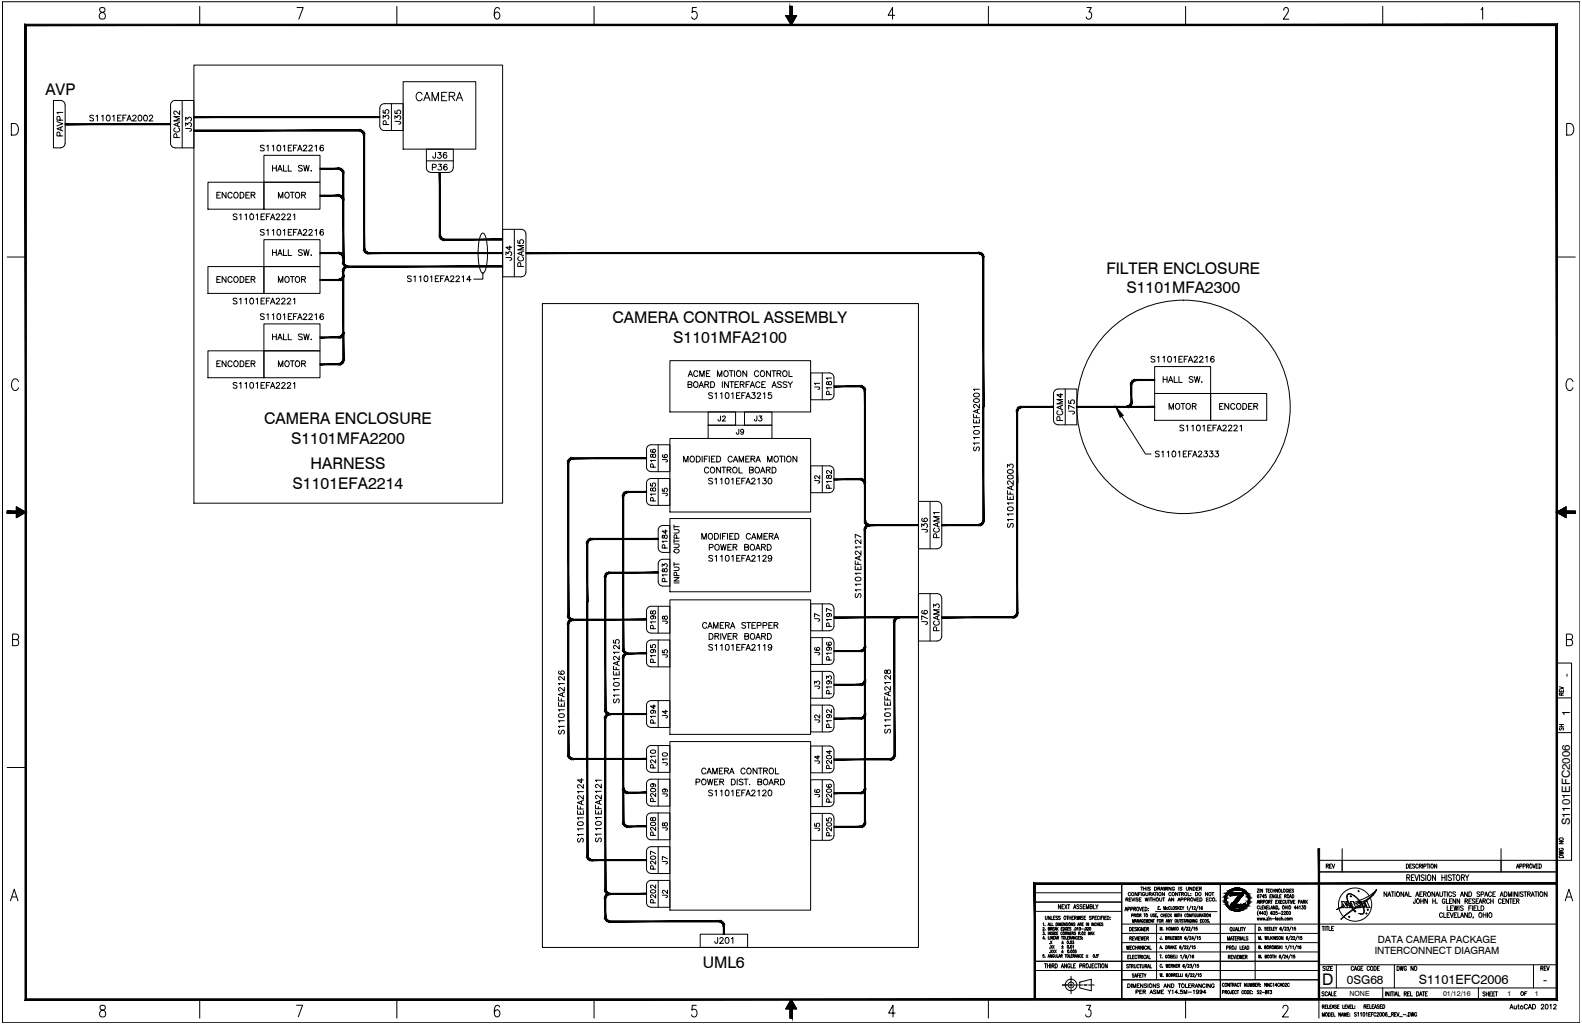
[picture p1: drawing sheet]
<svg xmlns="http://www.w3.org/2000/svg" width="864mm" height="559mm" viewBox="0 0 864 559" stroke-linecap="round" stroke-linejoin="round" font-family="sans-serif">
<defs><g id="words">
<g font-size="8.8">
<text x="25" y="52">AVP</text>
<text x="604" y="149">FILTER ENCLOSURE</text>
<text x="615" y="160">S1101MFA2300</text>
<text x="334" y="176">CAMERA CONTROL ASSEMBLY</text>
<text x="368" y="187">S1101MFA2100</text>
<text x="144" y="231">CAMERA ENCLOSURE</text>
<text x="159" y="242">S1101MFA2200</text>
<text x="170" y="256">HARNESS</text>
<text x="160" y="267">S1101EFA2214</text>
<text x="384" y="528">UML6</text>
<text x="722" y="538">D</text>
</g>
<g font-size="7">
<text x="775" y="537">S1101EFC2006</text>
<text x="842" y="537">-</text>
</g>
<text font-size="6.6" x="735" y="537">0SG68</text>
<g font-size="6.3">
<text x="857" y="370" transform="rotate(-90 857 370)">-</text>
<text x="857" y="390" transform="rotate(-90 857 390)">1</text>
<text x="857" y="450" transform="rotate(-90 857 450)">S1101EFC2006</text>
</g>
<g font-size="5.5">
<text x="752" y="515">DATA CAMERA PACKAGE</text>
<text x="750" y="521">INTERCONNECT DIAGRAM</text>
</g>
<g font-size="3.9">
<text x="737" y="544">NONE</text>
<text x="788" y="544">01/12/16</text>
<text x="823" y="544">1</text>
<text x="838" y="543">1</text>
</g>
</g></defs>
<!-- layer: GEOMETRY -->
<g fill="none" stroke="#000" stroke-width=".55">
<path d="M1 1h861v557h-861zM14 14v65M55 4v2a2.3 2.3 0 0 1 2 2 2.3 2.3 0 0 1-1 2 2 2 0 0 1-2-2 2 2 0 0 1 3-1v-1a1.3 1.3 0 0 0-1-2zM109 3v11M162 4h3l-2 6M217 3v11M255 14h309M273 5l-2-1a4 4 0 0 0 0 6 1.9 1.9 0 0 0 2-2 1.9 1.9 0 0 0-2-1l-1 1M324 3v11M380 4h-2v3a1.9 1.9 0 0 1 3 1 1.9 1.9 0 0 1-3 2v-1M431 3h2v6h2l-3 5-3-5h2zM488 8h-3l2-4v6"/>
<path d="M540 3v11M593 4h3l-2 3a1.8 1.8 0 0 1 2 2 1.8 1.8 0 0 1-3 1v-1M647 3v11M701 6v-1a1.4 1.4 0 0 1 2-1 1.5 1.5 0 0 1 0 3l-2 3h3M720 14h130v455M755 3v11M808 5l1-1v6M106 36h168v239h-168zM99 55v26M207 59l1-1 1-1h11v14h-11l-1-1-1-1M207 59v10M214 57v14"/>
<path d="M220 45h40v36h-40zM6 67a3 3 0 0 1 4 4 3 3 0 0 1-4 3zM31 66l3 2-3 1M33 74v-2h-2v2h3M33 66v-2h-2v2h3M33 69v2M34 69l-3 1 3 1M34 61h-3l1 1M96 70a1.2 1.2 0 0 0-1 1 1.2 1.2 0 0 0 1 1h1a1.2 1.2 0 0 0 1-1 1.2 1.2 0 0 0-1-1M97 75l-1-2h-1v2h3M97 67v2M98 67l-3 1 3 1"/>
<path d="M98 64h-3l3 1-3 1h3M98 60v3l-2-2h-1l1 1M101 70h3l1 1-2 1M101 69v-2l2 1a1.1 1.1 0 0 1 1-1 1.1 1.1 0 0 1 1 1 1.1 1.1 0 0 1-1 1M101 66v-2l2 1a1.1 1.1 0 0 1 1-1 1.1 1.1 0 0 1 0 2M209 65v-2l1 1a1.1 1.1 0 0 1 2-1 1.1 1.1 0 0 1 0 2M209 60v2h1a1.1 1.1 0 0 1 0-2 1.1 1.1 0 0 1 2 0 1.1 1.1 0 0 1 0 2M211 68v-2h-2v2h3M216 66h2l1 1-1 1M216 65v-2l1 1a1 1 0 0 1 1-1 1 1 0 0 1 0 2M216 60v2h1a1.1 1.1 0 0 1 0-2 1.1 1.1 0 0 1 2 1 1.1 1.1 0 0 1-1 1M855 67a3 3 0 0 1 4 4 3 3 0 0 1-4 3z"/>
<path d="M33 81l2-1 1-2v-21l-2-2h-5v26h4M96 81l-2-1-1-2v-22l2-1h11v26h-10M114 99h30v15h-30zM144 99h31v15h-31zM144 85h31v14h-31zM233 88h14M235 94h-1l-1-2v-11h14v11l-1 2h-1M235 94h10M236 91h2v-1h-2v3M238 83v3h-1l-1-1M239 83h2l-1 1a1.1 1.1 0 0 1 1 2 1.1 1.1 0 0 1-2 0M239 90h2l-1 1a1.1 1.1 0 0 1 1 2 1.1 1.1 0 0 1-2-1"/>
<path d="M244 84v-1a1.4 1.4 0 0 0-2 2 1.4 1.4 0 0 0 2 1 1.1 1.1 0 0 0-1-2 1 1 0 0 0-1 1M244 90a1.4 1.4 0 0 0-2 1 1.4 1.4 0 0 0 2 1 1 1 0 0 0-1-1 1 1 0 0 0-1 1M144 131h31v14h-31zM276 139v-1h1a1.1 1.1 0 0 1 2 0 1.1 1.1 0 0 1 0 1M278 134v2l-2-1h3M281 125v26M283 131v2h1a1.1 1.1 0 0 1 0-2 1.1 1.1 0 0 1 2 0 1.1 1.1 0 0 1-1 2M285 138v1M286 137l-3 1 3 2M286 134h-3l3 1-3 1h3M287 128v-2l-2-1h-11v26h11l2-1v-2M287 128v21"/>
<path d="M4 140h10M114 145h30v15h-30zM144 145h31v15h-31zM264 149a14 14 0 0 1-3-11 14 14 0 0 1 3-11 14 14 0 0 1 2 11 14 14 0 0 1-2 11v3h-5M276 141h3v1h-1M283 140a1.2 1.2 0 0 0 0 1 1.2 1.2 0 0 0 1 1h1a1.2 1.2 0 0 0 1-1 1.2 1.2 0 0 0-1-1M284 145v-1l-1-1v2h3M850 140h10M144 177h31v14h-31zM296 166h205v351h-205zM114 191h30v15h-30zM144 191h31v15h-31z"/>
<path d="M366 197h77v28h-77zM10 208a1.9 1.9 0 0 0-2-1 1.9 1.9 0 0 0-2 2v2a1.9 1.9 0 0 0 2 2 1.9 1.9 0 0 0 2-1M445 211h2v1M447 209h-2v1M449 204v14M451 208v2h1a1.1 1.1 0 0 1 0-2 1.1 1.1 0 0 1 2 0v2a1.1 1.1 0 0 1-2 0 1.1 1.1 0 0 1 0-2zM453 215l-1-1v-1l-1 2h3M453 203l1 1 1 2v10v1l-2 1h-10v-14h10M454 212h-3h1M454 206h-3l1 1M576 213l2-1h10v20h-11l-2-2v-15zM579 215v2l-2-2h3"/>
<path d="M580 218h-3l3 1-3 1h3M582 212v20M583 218v2h2a1.1 1.1 0 0 1 0-2 1.1 1.1 0 0 1 1 1 1.1 1.1 0 0 1 0 1M630 215h31v14h-31zM630 200h31v15h-31zM661 215h30v14h-30zM859 208a1.9 1.9 0 0 0-3-1 1.9 1.9 0 0 0-1 2v2a1.9 1.9 0 0 0 1 2 1.9 1.9 0 0 0 3-1M366 239h77v40h-77zM387 225h15v7h-15zM387 232h34v7h-34zM393 227v3h-1v-1M394 228l1-1 1 1-2 2h2"/>
<path d="M403 234v3h-1v-1M406 235a.8 .8 0 0 1-1 1 .8 .8 0 0 1-1-1 1 1 0 0 1 2 0v2h-2M406 225h15v7h-15zM413 227v3h-1v-1M414 227h2l-1 1a1.1 1.1 0 0 1 1 2 1.1 1.1 0 0 1-2-1M578 224a1.2 1.2 0 0 0-1 1 1.2 1.2 0 0 0 1 1h1a1.2 1.2 0 0 0 1-1 1.2 1.2 0 0 0-1-1M579 229l-1-1-1-1v2h3M579 222v1M580 221l-3 1 3 2M583 224l3 1v1h-1M587 223l-4-2v2M611 225l14 23h3"/>
<path d="M354 243h1h11v14h-11l-2-1v-1v-10zM355 248v1l1 1a1.4 1.4 0 0 1 2-2v1a.9 .9 0 0 1-1 1 1.1 1.1 0 0 1-1-2zM356 245h-1a1.2 1.2 0 0 0 1 2 1.4 1.4 0 0 0 2-2 1.1 1.1 0 0 0-2 1 .9 .9 0 0 0 1 1M357 255l-1-2h-1v2h3M358 251h-3l1 1M359 243v14M362 251h2v1h-1M362 248a1.3 1.3 0 0 0 1 2 1.3 1.3 0 0 0 1-2 .9 .9 0 0 0-1 0 1 1 0 0 0 0 2M443 254h10l2 1v2v9l-1 2-1 1h-10zM447 259v2l-2-1v1M449 254v15M451 260v1h1l1-2a1 1 0 0 1 1 1 1 1 0 0 1-1 1h-1v-1z"/>
<path d="M454 257v2l-2-2-1 1h1M4 279h5v-2l5 3-5 2v-2h-5zM4 280h10M354 262l1-1h11v15h-11l-2-1v-1v-10zM355 264v1h1a1 1 0 0 1 0-1 1 1 0 0 1 2 0 1 1 0 0 1-1 1M355 266v2h1a1.4 1.4 0 0 1 2-2l-1 2h-1v-2zM357 273l-1-1h-1v1h3M358 270h-3h1M359 261v15M362 269h2v1l-1 1M362 267v1h1a1 1 0 0 1 0-1 1 1 0 0 1 1 0 1 1 0 0 1 0 1M445 262h2v1v1"/>
<path d="M453 266l-1-1h-1v1h3M454 263h-3h1M508 274v25M513 280h-3M514 276v-1l-2-1h-11v25h11l2-1v-1M514 276v21M850 280l5-3v2h5v1h-5v2zM850 280h10M359 289l2-2h5v14h-5l-1-1-1-11M362 292v2a1.1 1.1 0 0 1 1-2 1.1 1.1 0 0 1 1 0v2l-1-1-1-1zM363 299v-2h-1l-1 2h3M363 289v2l-2-1h3"/>
<path d="M364 295h-3l1 1M366 283h77v40h-77zM368 297h2l1 1-1 1h-2M368 289h2l1 1-1 1h-2M368 295h3M368 286v2M368 294v2M368 287h3M369 294v-2h-1v2h3M503 289h3v1h-1M503 288v-2l1 1a1.1 1.1 0 0 1 2-1 1 1 0 0 1 0 2M504 283h-1a1.4 1.4 0 0 0 2 2 1.4 1.4 0 0 0 1-2 1 1 0 0 0-2 0 1.1 1.1 0 0 0 1 2"/>
<path d="M510 288a1.2 1.2 0 0 0 0 1 1.2 1.2 0 0 0 1 1h1a1.2 1.2 0 0 0 1-1 1.2 1.2 0 0 0-1-1M511 293v-1l-1-1v2h3M512 286v1M513 285l-3 1 3 2M513 282h-3l3 1-3 1h3M360 306l6-1v15h-5l-1-2-1-10zM361 309v-1l2 1a.9 .9 0 0 1 1-1 .9 .9 0 0 1 0 1M362 311v1a1.1 1.1 0 0 1 1-1 1.1 1.1 0 0 1 1 0v1h-1l-1-1zM363 317v-1h-1l-1 1h3M364 314h-3h1M368 315h3l-3 2h3M368 309h2l1 1-1 1h-2"/>
<path d="M368 307v2M368 318h3M368 308h3M369 314v-1h-1v1h3M354 331h1h11v14h-11h-2v-1v-11zM355 334v1h1l1-2a.9 .9 0 0 1 1 1 .9 .9 0 0 1-1 1l-1-1zM356 336a.9 .9 0 0 1 1 1 1.1 1.1 0 0 1-2 1 1.1 1.1 0 0 1 1-2h2v2M358 339h-3l1 1M359 331v14M362 339h2v1h-1M362 336v2h1a1.1 1.1 0 0 1 0-2 1.1 1.1 0 0 1 1 0v2h-1v-2zM366 327h77v74h-77z"/>
<path d="M443 330h10h2v2v10l-1 2h-1h-10zM445 338h2v1M447 336l-2-1v2M449 330v14M452 335a.9 .9 0 0 1 1 1 .9 .9 0 0 1-1 0 .9 .9 0 0 1 0-1h2v1M454 338h-3l1 1M454 333l-3-1v2M503 339h3v1l-1 1M504 333h-1a1.4 1.4 0 0 0 2 2 1.4 1.4 0 0 0 1-2 1.1 1.1 0 0 0-2 1 1 1 0 0 0 1 1M506 338l-3-2v2M508 324v26M510 331v-1l1 1a1.1 1.1 0 0 1 1-1 1.1 1.1 0 0 1 1 0 1.1 1.1 0 0 1-1 2"/>
<path d="M510 339a1.2 1.2 0 0 0 0 1 1.2 1.2 0 0 0 1 1h1a1.2 1.2 0 0 0 1-1 1.2 1.2 0 0 0-1-1M512 336v2M513 336l-3 1 3 1M513 333h-3l3 1-3 1h3M514 326v-1l-2-1h-11v26h11l2-1v-2M514 326v21M7 349h3v-1v-2h-3v6h3v-2l-1-1M355 352v1h1a1 1 0 0 1 0-1 1 1 0 0 1 2 0 1.1 1.1 0 0 1-1 2M356 354a1.1 1.1 0 0 1 1 2 1 1 0 0 1-2 0 .9 .9 0 0 1 1-1h2v1M357 343l-1-1-1-1v2h3M358 358h-3h1M359 349v15"/>
<path d="M362 357h2v1l-1 1M362 355v1h1a1 1 0 0 1 0-1 1 1 0 0 1 1 0 1 1 0 0 1 0 1M445 356h2v1M445 353a1.2 1.2 0 0 0 1 2 1.2 1.2 0 0 0 1-2 .9 .9 0 0 0-1 1 .9 .9 0 0 0 1 1M449 348v15M452 350l-1 1a1.2 1.2 0 0 0 2 1 1.2 1.2 0 0 0 1-2 1.1 1.1 0 0 0-2 1 .9 .9 0 0 0 1 1M452 353a.9 .9 0 0 1 1 1 1.1 1.1 0 0 1-2 1 1.1 1.1 0 0 1 1-2h1l1 1v1M453 342l-1-2h-1v2h3M454 356h-3l1 1M511 344v-2h-1v2h3M855 349h3v-1v-2h-3v6h2h1v-2l-1-1M355 364l-1-1-1-1v-10v-2l2-1h11v15h-11"/>
<path d="M357 361l-1-1h-1v1h3M445 374l2 1v1M445 373v-1l1 1a.9 .9 0 0 1 1-1 .9 .9 0 0 1 0 1M449 366v15M451 370v-1l1 1a1.1 1.1 0 0 1 2-1 1.1 1.1 0 0 1-1 2M452 372a.9 .9 0 0 1 1 1 1 1 0 0 1-2 0 .9 .9 0 0 1 1-1h2v1M453 379l-1-2h-1v2h3M453 360l-1-1-1-1v2h3M454 375h-3l1 1M455 369v-2l-2-1h-10v15h10l1-1 1-2v-9M455 360v2l-2 1h-10v-15h10l1 1 1 1v10M850 362h8v107h-138"/>
<path d="M851 376v2h2v-2M851 375h2l-2 1M852 379v-1h-1v1h2M852 377v1M853 378l-1 1M354 383l1-1h11v15h-11l-2-1v-1v-10zM356 388a.9 .9 0 0 1 1 1 .9 .9 0 0 1-1 0 .9 .9 0 0 1 0-1h2v1M357 395l-1-2h-1v2h3M357 385v2l-2-2h3M358 391h-3l1 1M359 382v15M362 390l2 1-1 1"/>
<path d="M363 388v2l-1-2h2M443 385h10l2 1v1v10l-1 2h-1h-10zM445 393h2v1M447 390v2l-2-2v1v1M449 385v14M452 390a.9 .9 0 0 1 1 1 1 1 0 0 1-2 0 .9 .9 0 0 1 1-1h2v2M453 397l-1-2h-1v2h3M454 393h-3l1 1M454 387v2l-2-2-1 1 1 1M850 400h8M850 381h8M851 397h3"/>
<path d="M851 395h3M852 397v1l1-1a.7 .7 0 0 1 1 1 .6 .6 0 0 1-1 0M852 395v2M4 419h10M354 407h1h11v14h-11l-2-1v-11zM357 419l-1-2h-1v2h3M358 415v1l-2-1-1 1h1M358 413h-3h1M359 407v14M362 416h2v1l-1 1M364 414h-2v1M366 405h77v92h-77z"/>
<path d="M445 415h2v1v1M447 412v2l-2-1h2M449 407v15M453 419l-1-1h-1v1h3M453 409v2l-2-1h3M454 415v2l-2-2-1 1 1 1M354 426l1-1h11v15h-11l-2-1v-1v-10zM356 428a.9 .9 0 0 1 1 1 1 1 0 0 1-2 0 .9 .9 0 0 1 1-1h2v1M357 437l-1-1h-1v1h3M358 433v2l-2-2-1 1 1 1M359 425v15M362 433h2v1l-1 1"/>
<path d="M363 431a.9 .9 0 0 1 0 1 .9 .9 0 0 1-1 0 .9 .9 0 0 1 0-1h2v1M445 434h2v1M445 431a1.2 1.2 0 0 0 1 2 1.2 1.2 0 0 0 1-2 .9 .9 0 0 0-1 0 .9 .9 0 0 0 1 1M449 426v14M452 428h-1a1.3 1.3 0 0 0 1 2 1.4 1.4 0 0 0 2-2 1 1 0 0 0-2 0 1.1 1.1 0 0 0 1 2M453 438l-1-2h-1v2h3M453 425l1 1 1 2v10v1l-2 1h-10v-14h10M453 422l1-1 1-2v-9v-2l-2-1h-10v15h10M454 433v2l-2-2-1 1 1 1M354 444h1h11v14h-11l-2-1v-1v-10zM355 446v2h1l1-2a.9 .9 0 0 1 1 1 .9 .9 0 0 1-1 1l-1-2zM357 456l-1-2h-1v2h3"/>
<path d="M358 451v2l-2-2-1 2h1M359 444v14M362 452h2l-1 1M362 449v1h1a1.1 1.1 0 0 1 0-1 1.1 1.1 0 0 1 1 0v2l-1-1v-1zM443 444h10l2 1v1v10l-1 2-1 1h-10zM445 452h2v1M445 449v2h1a1 1 0 0 1 0-2 1 1 0 0 1 1 1 1 1 0 0 1 0 1M449 444v15M451 447v1h1a1 1 0 0 1 0-1 1 1 0 0 1 2 0 1 1 0 0 1-1 1M453 456l-1-1-1-1v2h3M454 452v1l-2-1-1 1h1M851 459h2l-2 1h2"/>
<path d="M354 463l1-1h11v15h-11l-2-1v-1v-10zM357 474l-1-1h-1v1h3M358 470v2l-2-2-1 1h1M358 466l-3-2v2M359 462v15M362 470h2v1h-1M364 469l-2-2v2M720 476h130M724 473l1-1h-1v2M725 473v1M726 473h1M727 472h-1v2h1"/>
<path d="M727 472l1 2 1-2M733 463v13M768 472a1.1 1.1 0 0 1 1 1 1.1 1.1 0 0 1-1 1zM768 479h1l1-1-2-1v4M769 479l1 2M770 473h.1M770 479h1M771 472h-1v2h1M772 477h-2v4h2M772 472h-1l1 1v1l-1-1M772 477l1 4 1-4M774 472a.7 .7 0 0 0-1 0v1a.7 .7 0 0 0 0 1 .7 .7 0 0 0 1-1"/>
<path d="M775 473l1-1h-1v2M775 477v4M775 473l1 1M777 472v2M777 473l1-1h-1v2M777 478v-1l-1 1 1 2v1l-1-1M778 477v4M779 472h1M779 472v2M780 478v-1a1.5 1.5 0 0 1 1 2 1.5 1.5 0 0 1-1 1l-1-1zM780 472v2M784 477v4l-2-4v4"/>
<path d="M784 472v2l-1-2v2M787 479h2M787 477v4M789 477v4M790 477v4M792 478v-1l-1 1v1h1a1 1 0 0 1 0 2 .9 .9 0 0 1-1-1M793 477h1M794 477v4M795 478l1-1a1.5 1.5 0 0 1 1 2 1.5 1.5 0 0 1-2 1v-1zM798 479h1v-1l-1-1v4M799 479v2M800 477l1 2v2"/>
<path d="M802 477l-1 2M819 463v13M828 474l1-3v3M828 473h1M830 473h1v-1l-1-1v3M831 473h1l1-1-2-1v3M833 473l1-1-1-1v3M834 473v1M837 471v3l1-3M839 473h.1M840 471h-1v3h1M840 471a1.1 1.1 0 0 1 1 2 1.1 1.1 0 0 1-1 1z"/>
<path d="M851 465h2h-2l2 1h-2M851 467a1.2 1.2 0 0 1 2 0 1.2 1.2 0 0 1 0 1h-2zM852 463a.7 .7 0 0 0-1 1 .7 .7 0 0 0 1 0h1a.7 .7 0 0 0 0-1M6 492l2-7 2 7M6 489h3M355 495h-1l-1-2v-10v-2l2-1h11v15h-11M357 493l-1-2h-1v2h3M358 488v2l-2-2-1 1 1 1M358 483v2l-2-2-1 1 1 1M359 480v15M362 488l2 1-1 1M364 486v2l-2-2v1"/>
<path d="M565 495v38M565 482h47v63h-47v-20h47M565 492h47M565 487h47M565 497h47M571 500v2l1-1v-1M573 500v2l-1-2v2M574 500v2h1M576 500h-1v2h1M579 494v2l-1-2v2M580 495h.1M581 494h-1v2h1"/>
<path d="M581 494l1 2M582 500h1M582 494l-1 2M583 500v2M583 494h1M583 494v2M584 500v2M585 500v2M586 496l1-2v2M586 500h-1v2h1M586 495h1M588 500v2l1-2v2v-2"/>
<path d="M589 494h-1l1 1a.6 .6 0 0 1 0 1 .6 .6 0 0 1-1 0M590 500v2M591 494h-1l1 1a.7 .7 0 0 1-1 1M591 495h1M592 494h-1v2h1M593 500h-1v2h1M593 496v-2l1 2v-2v2M595 495h1v-1h-1v2h1v-1M597 494v2h1M598 494l1 2M599 500h-1v2h1M599 494v1"/>
<path d="M601 500v2M602 500h-1v2M602 500v2M604 500h-1v2h1M604 500a1 1 0 0 1 1 1 1 1 0 0 1-1 1zM614 497l1-2v2M614 496h1M615 491h1v-1h-1v2M615 491l1 1M616 496h1v-1h-1v2M616 491h1M617 487a.7 .7 0 0 0-1 0 .7 .7 0 0 0 0 1 .7 .7 0 0 0 1 0"/>
<path d="M617 496h1v-1h-1v2M617 490h-1v2h1M618 490v2l1-2M618 500l1-1h-1v1M619 496h1v-1h-1v2M619 499h1h-1v1M619 499l1 1M619 496l1 1M620 490v2M620 499v1M621 487v2l-1-2v2M621 490h-1l1 1v1h-1"/>
<path d="M621 488h1M622 491h1M622 495l1 2v-2M622 499h1h-1v1M623 499v1M623 487h-2v2M623 484h1M623 490h-1v2h1M623 487v2M623 484v2M624 496h.1M624 484v2"/>
<path d="M624 485h1M624 499h1M625 495h-1v2h1M625 487a.7 .7 0 0 0-1 0 .7 .7 0 0 0 0 1 .7 .7 0 0 0 1 0h-1M625 499v1M625 490l1 2v-2v2l1-2M625 495a1 1 0 0 1 1 1 1 1 0 0 1-1 1zM625 487l1 2h1v-2M625 484v2M626 484v2M627 496h.1M627 497h.1"/>
<path d="M627 488h1v-1h-1v2M627 490v2M628 490h1M628 488v1M628 484h-1l1 1-1 1M628 499l1 1v-1M628 490v2M629 489l1-2v2M629 488h1M629 491h1M629 490v2M630 484h1v2h-1z"/>
<path d="M630 499v1h-1M630 487h2M630 490v2M631 497h33M631 499h.1M631 487v2M632 499h-1v1h1M632 487v2M632 485h1v-1h-1v2M633 485v1M633 490l1 2v-2M634 486v-2l1 2"/>
<path d="M634 485h1M635 499h-1v1h1M635 490h1M635 499h1M635 499v1M635 484l1 2v-2v2l1-2M635 490v2M636 487v2l-2-2v2M636 499v1M636 499h1M637 499h-1v1h1M637 484v2"/>
<path d="M638 492v-2l1 2M638 491h1M638 499h-1l1 1M639 499v1M639 499l1 1M639 484v2l-1-2v2M639 487a.7 .7 0 0 0-1 0 .7 .7 0 0 0 0 1 .7 .7 0 0 0 1 0M640 499l-1 1M641 490v2l-1-2v2M641 485a.7 .7 0 0 0-1-1 1 1 0 0 0 0 2 .7 .7 0 0 0 1-1M641 499v1l1-1v1v-1M643 499v1"/>
<path d="M643 487v2l-1-2v2M643 492l1-2v2M643 499h1M643 491h1M643 487h1M643 484v2M644 487v2M644 499h1M644 499v1M645 491h1v-1h-1v2M645 488h1v-1h-1v2M645 499v1"/>
<path d="M645 484h-1l1 1-1 1M646 488v1M646 491h1l1-1h-2v2M648 484v2h1v-2M648 499h-1v1h1M648 491h1v-1h-1v2M649 487v2h1M649 491v1M650 488h.1M650 489h.1M650 499v1l-1-1v1M651 484v2l-2-2v2"/>
<path d="M651 499h.1M651 484h1v2h-1zM651 499v1M652 490v2l1-2M652 499v1M653 487h1l-1 2zM653 499h-1l1 1M653 485h1M653 491h1M654 499v1v-1M654 484h-1v2h1M654 490h-1v2h1"/>
<path d="M655 485h1v-1h-1v2M655 499h1h-1v1M655 490h1v2h-1zM655 499l1 1M655 485l1 1M656 500h1M657 499h1M657 499v1M658 499v1M659 491h.1M659 487v2l-1-2v2M660 490h-1v2h1"/>
<path d="M661 499v1l-1-1v1M661 490a.7 .7 0 0 0-1 0 .7 .7 0 0 0 0 1 .7 .7 0 0 0 1 0M661 487h2M662 487v2M664 492h.1M669 491l1 2-1 1zM669 489l1-1-1 3zM669 494l1-1 1 2h-1zM670 487h2l-3 2zM670 487a7 7 0 0 1 11 0 7 7 0 0 1-3 10 6 6 0 0 1-8-2 6 6 0 0 1 0-8zM670 487l1-1h4l-5 1zM671 487a6 6 0 0 1 7-1 6 6 0 0 1 3 8 6 6 0 0 1-8 2 6 6 0 0 1-4-7z"/>
<path d="M671 495l2 1h-1l-2-1zM671 486a7 7 0 0 1 8 0 7 7 0 0 1 3 7l-1 1a5 5 0 0 0-1-6 5 5 0 0 0-5-2zM671 495h.1M671 495h8zM671 495h8M672 489h.1M672 488h.1M672 488v1M672 488h2l-2 1zM672 488h3zM672 496h1h6l-3 1zM672 494h8l-1 1h-8z"/>
<path d="M672 494l-1 1M672 494h.1M672 494h2zM672 487h.1M672 487v1M672 487h7zM672 487h7l-1 2h-2l1-1h-5zM672 487v2M672 487h7M673 493l-1 1M673 493h.1M673 488h.1"/>
<path d="M673 488l-1 1M674 488h.1M674 488h-2h2M674 488h-1M674 494h.1M674 494h2h-2M674 494h-2h2M675 493l-1 1M675 493h.1M675 488h-2M675 488h1M675 488h.1"/>
<path d="M675 488h1h-1M675 488h-1M676 494h.1M676 496a6 6 0 0 0 5-2l1-1-3 3zM676 489h.1M676 489h2l-4 5h-2zM676 489l-3 4M676 488h.1M676 488l-5 7M676 488v1M677 494h.1M677 494h-3"/>
<path d="M677 494h-1M678 489l-3 4M678 489h.1M678 488h.1M678 488v1M679 488h.1M679 494h.1M679 494l1-1zM679 494h-2M679 495h.1M679 495h-8h8M679 487h.1"/>
<path d="M679 487l-1 1M679 487l-5 7M680 493h.1M680 494h.1M680 494h-1M680 493l-1 1M680 493v1M680 493l-1 2M686 493l1-2v2M686 485h1l-1 2h1M686 492h1M687 497l-1 1 1 2"/>
<path d="M687 488l-1 1v1h1v-1h-1M687 495v-1l-1 1 1 1M688 491v2M688 488h1l-1 2M688 485v2M688 494v2h1M688 492h1v-1h-1v2M688 498h-1l1-1v2M689 492v1M689 495h.1M689 485v2l-1-2v2M690 492v-1v2"/>
<path d="M690 498h-1v-1v2M690 494h-1v2h1M690 489h-1l1-1v2M690 494l1 2v-2M691 485h1M691 488l-1 1h1v1h-1M691 497l1 1-1 2M691 495h1M691 485v2M692 486h1M692 494h-1v2h1M692 492h1v-1h-1v2"/>
<path d="M693 494v2h1v-2l1 2M693 492v1M693 485h-1v2h1M693 489h1M694 491h1M694 495h1M694 488h-1v2h1M694 491v2M694 486v-1l-1 1 1 1M695 498l-1-1a.8 .8 0 0 0 0 1 .8 .8 0 0 0 0 1v-1M695 486h1M695 485v2"/>
<path d="M695 498h1l-1 1h1M695 488v2l-1-2v2M696 485v2M696 494v2l-1-2v2M696 492h1M697 494l1 1-1 1zM697 489l-1-1v2h1v-1M697 497l-1 1h1v1h-1M697 491h-1v2h1M697 485v2l-1-2v2M697 488v2h1M698 491l1 2"/>
<path d="M698 498h1M698 496h.1M699 489h.1M699 491l-1 2M699 492h1M699 485v2h1M699 488v2M700 498l-1 1h1M700 491h-1v2h1M701 498h1l-1 1h1M701 489h1v-1h-1v2M701 492v-1l-1 1 1 1"/>
<path d="M702 495h1M702 494v2M702 491v2h1v-2M702 489v1M703 494v2M703 486l-1-1v2h1v-1M703 491h1M703 485v2M703 491v2M704 490v-2l1 2M704 486h1M704 489h1"/>
<path d="M704 491v2M705 491v2l1-2M705 485h-1v2h1M705 488l1 1v1h-1zM706 492h1M706 485h-1l1 1v1h-1M707 491h-1v2h1M707 495h-1l1-1v2M709 492h1v-1h-1v2M709 495h-1v-1v2M709 495l1-1v2M710 493v-2l1 2"/>
<path d="M710 492h1M711 494v1v1h-1M711 492h1v-1h-1v2M712 492v1M713 491v2M713 492l1 1M714 491l-1 1M720 482v63v-41M850 482h-184v63M854 492l2-7 3 7M855 490h3M14 517v28h340"/>
<path d="M382 517v-7h26v7h-26h26M392 512v2l-1 1-1-1M393 512h1h1l-2 3h2M399 512h1v3M569 506l1 1-1 1h1M569 509h1v1h-1M569 504h1v1M570 512h-1l1-1v2M570 505h.1M570 507h.1M570 510h.1M570 512h.1"/>
<path d="M572 505l1-1v1M572 507h1v-1h-1v2h1v-1M572 511v2h1M572 505h1M572 509v1M573 517h.1M573 515h.1M573 520h.1M573 511v2M573 504v1h1M573 507h1v-1h-1v2M573 514l1 1"/>
<path d="M573 516l1 1M573 518l1 2M574 509v1l-1-1v1M574 507v1M574 504v1h1M574 514l-1 1M574 516l-1 1M574 518l-1 2M575 511v2l-1-2v2M575 516v1M575 518v2M575 507h.1"/>
<path d="M575 509h-1l1 1h-1M575 512h.1M575 501h1M575 509v1M575 506v2M576 508v-2l1 2M576 509v1zM576 511h-1v2h1M576 507h.1M576 518l1 2M576 513v-2l1 2M576 512h1"/>
<path d="M576 504h1v1h-1zM577 518l-1 2M577 506v2M577 509h.1M577 512h1v-1h-1v2M577 507l1 1M577 500h-1l1 2h-1M578 512v1M578 509h-1v1h1M578 506l-1 1M578 504v1M578 505v-1l1 1v-1v1"/>
<path d="M579 500h-1l1 2h-1M579 507h1M579 511h1M579 519h1M579 520h1M579 517h2M580 504h.1M580 514h1M580 515h1M580 511v2M580 509h-1v1h1M580 518v2"/>
<path d="M580 506h-1v2h1M580 516v1M580 514v1M580 504v1M580 506h1v2zM581 504v1v-1v1M582 509v1M582 511v2M582 506v2v-1M583 504h-1l1 1h-1M583 512h.1M583 507h.1"/>
<path d="M583 504v1M583 511v2M584 506h-1v2h1M584 501h1M584 509v1l-1-1v1M584 515h.1M584 512l1-1h-1v2M584 517h.1M584 520h.1M584 509h1M584 512l1 1M585 506h-1l1 1h-1"/>
<path d="M585 509h-1v1h1M585 513v-2l1 2M585 512h1M585 501h1M585 509h1h-1v1M585 514h1v1h-1M586 504v1l-1-1v1M586 509v1M586 516v1M586 507h.1M587 501v-1v2M587 504h-1l1 1h-1"/>
<path d="M587 511v2l-1-2v2M587 501l1 1M587 509h-1l1 1h-1M587 518v1v1M588 506v2M588 511l-1 1 1 1v-1M588 505l1-1v1M588 505h1M589 512h.1M589 509h1h-1v1M589 509l1 1M589 511v2"/>
<path d="M590 504v1M590 510h.1M590 507h1M590 511v1M591 504h.1M591 512h.1M591 500h-1l1 2h-1M591 504v1M592 509v1h1M592 501h.1M592 507h.1M593 504v1"/>
<path d="M594 506v1l-1 1h1M594 510v-1l1 1v-1v1M594 504v1l-1-1v1M595 510l1-1v1M596 510h.1M596 500h-1l1 2h-1M596 504v1M596 501h1v-1h-1v2M596 509l1 1M597 504v1l-1-1v1M597 509l-1 1M598 501h.1"/>
<path d="M599 504h-1v1h1M599 504h1M599 504v1M600 504v1M600 500h-1v1v1l1-1M600 504h1M601 504h-1v1h1M601 501h1M602 504h-1l1 1h-1M603 501h1M606 501h.1M606 502h.1"/>
<path d="M612 504h238M612 519h108M612 514h108M612 509h108M615 518v-2l1 2v-2v2M617 506a1 1 0 0 1 1 1 1 1 0 0 1-1 1zM617 512h1v-1h-1v2M617 517h.1M617 512l1 1M618 516h-1v2h1M618 507h1M618 503v-1l1 1v-1v1"/>
<path d="M618 512h1M619 506h-1v2h1M619 511h-1v2h1M619 517v-1l-1 1 1 1M619 511l1 2 1-2M620 503v-1v1M620 503h.1M620 517h1M620 516v2M620 506v2h-1M621 516v2M621 511v2"/>
<path d="M621 506v2M621 518l1-2v2M621 517h1M622 512h.1M622 502v1l-1-1v1M622 503v-1l1 1M622 503h1M622 511v2M623 506h-1v2h1l-1-1M623 511v2v-2l1 2v-2M624 516v2l-1-2v2M624 502h-1v1h1"/>
<path d="M624 506v2l-1-2v2M624 516v2M624 503h1M625 512h.1M625 507h.1M625 502h-1v1h1M626 511h-1v2h1M626 506h-1v2h1M626 503v-1v1l1-1v1M626 517l-1-1v1v1h1M626 512h1v-1h-1v2M626 507h1v-1h-1v2"/>
<path d="M626 518l1-2v2M626 517h1M627 512v1M627 507v1M627 503h1M628 516v2h1M628 502h-1v1h1M629 502v1l-1-1v1M629 502h1M630 502v1M631 504v31M632 503h.1"/>
<path d="M632 500v1M633 502h-1v1M634 503l1-1h-1v1M635 503h.1M636 503l1-1v1M637 503h.1M639 502v1l-1-1v1M639 502v1M640 502l-1 1M643 502v1l1-1M644 502h1M644 502v1"/>
<path d="M646 502h-1l1 1h-1M646 502h1M647 502v1M647 503l1-1v1M647 503h1M649 502v1l-1-1v1M650 502v1zM651 502v1M652 502v1l-1-1v1M654 502h-1v1h1h-1M655 503h1M656 500v-1l1 1"/>
<path d="M656 502h-1v1h1M657 502h-1l1 1M660 502h-1l1 1h-1M660 503h.1M670 517v-1v2M670 513v-2l1 2v-2v2M671 517h1v-1h-1v2M672 517v1M672 513v-2l1 2M672 512h1M672 508h1M673 511h1"/>
<path d="M673 506l1 2v-2M673 511v2M674 512h1M674 508l1-2 1 2M675 507h.1M675 516v2l-1-1M675 511h-1v2h1M676 512h1v-1h-1v2M676 506v2h1M676 512l1 1M677 516v2h1M677 511v2"/>
<path d="M677 506v2M678 513v-2l1 2M678 506h1M678 512h.1M678 517h1M678 506v2M679 506v2M679 516h-1v2h1M679 511v2h1M679 518l1-2v2M679 517h1M680 506l-1 1"/>
<path d="M681 516a1 1 0 0 1 1 1 1 1 0 0 1-1 1zM681 511h-1l1 2h-1M685 504v31M686 501l1 1v-1v1v-1M688 501v1v-1l1 1v-1M689 501l1 1v-1v1v-1M691 502h.1M691 501h1l-1 1h1M693 500h.1M693 501v1M693 501h1v1M694 501h2"/>
<path d="M696 501h1M696 500l1 2M697 501h1l-1 1h1M699 501h-1l1 1M699 501h1v1M699 500v2M701 502h.1M702 501h-1l1 1M704 501h1v1M704 501v1M705 501v1M722 506h1"/>
<path d="M722 506v2M723 506v2M724 506h1M724 506v2M725 506v2h1M727 507h1M728 506h-1v2h1M565 530h155M565 525h155M570 521h-1v1l1-1v1h-1M570 526h1M570 522h.1"/>
<path d="M571 526v2M572 526v2M572 527h1M572 522l1-1v1M572 522h1M573 526v2M574 526v2M574 521v1l-1-1v1M574 527h1v-1h-1v2M575 527v1M575 521v1M576 521v1l1-1"/>
<path d="M576 526a1.1 1.1 0 0 1 1 1 1.1 1.1 0 0 1-1 1zM577 521v1h1v-1l1 1M578 522h1M579 522l1-1h-1v1M579 528l1-2 1 2M579 522h1M580 527h.1M580 538h3M581 521h1M582 521v1M582 526v2l-1-2v2M584 521v1"/>
<path d="M584 538h1M584 526a.6 .6 0 0 0-1 0 .6 .6 0 0 0 0 1 .7 .7 0 0 0 0 1 .7 .7 0 0 0 1-1M585 526v2h1M585 533v3M585 537v1M585 540v2M585 522h.1M585 521v1M586 522h1v-1h-1v1M586 527h1M586 522h1M587 538h4"/>
<path d="M587 522v-1l1 1M587 522h1M587 526h-1v2h1M589 521v1l-1-1v1M589 527h1v-1h-1v2M589 536l7-2v7l-7-2zM590 521h-1l1 1M591 522h.1M591 527h1v-1h-1v2M591 521v1M592 527v1M592 538h1"/>
<path d="M593 522h1M593 521v1M594 538h3M595 526v2v-1M596 527h1M597 526h-1v2h1M598 522h.1M599 526a.7 .7 0 0 0-1 0 .7 .7 0 0 0 0 1 .7 .7 0 0 0 0 1 .7 .7 0 0 0 1 0M599 521v1v-1v1h-1M599 526h1M600 521h.1M600 526v2"/>
<path d="M601 526v2M604 526v2l-1-2v2M612 535h108M616 537h1l-1 2zM616 522h.1M616 527h-1l1 1h-1M616 526h1M617 521h-1v2h1M617 526v2M617 521v2h1M618 527h1v-1h-1v2M618 537v2"/>
<path d="M618 527l1 1M618 522h1M618 539v-2l1 2 1-2v2M619 532h-1l1 1h-1M619 526l1 2v-2M619 521h-1v2h1M619 533l1-2 1 2M620 533h.1M621 522l-1-1v1v1h1M621 538h1M621 532h.1M621 521h1"/>
<path d="M621 521v2M622 527l-1-1v1v1h1M622 531h-1v2M622 537h-1v2h1M622 526h1M622 532h1M622 522h1v-1h-1v2M623 526v2M623 522v1M623 531h-1v2h1M623 531h1M623 526l1 2v-2"/>
<path d="M624 521v2M624 531v2M624 537v2l-1-2v2M625 531v2M625 527h1v-1h-1v2M625 522v-1l-1 1 1 1M626 527v1M626 531l-1 1M626 523v-2l1 2M626 523h1M626 537h-1l1 1-1 1M626 528l1-2 1 2"/>
<path d="M627 528h.1M627 537v2M627 521v2h1M628 526v2h1M631 537v2l-1-2v2M633 537h-1l1 1-1 1M635 539l1-2 1 2M636 538h1M639 537v2l-2-2v2M639 537h2l-1 2h-1zM643 537h2M644 537v2"/>
<path d="M647 537v2h1M649 538h1M650 537h-1v2h1M651 538h1v-1h-1v2M651 538l1 1M652 539l1-2 1 2M653 538h1M656 537v2l-2-2v2M658 537a.7 .7 0 0 0-1 0 .7 .7 0 0 0-1 1 .8 .8 0 0 0 1 1 .8 .8 0 0 0 1 0v-1M659 537v2M661 537v2l-2-2v2M663 537a.8 .8 0 0 0-1 0 .8 .8 0 0 0-1 1 .7 .7 0 0 0 1 1 .7 .7 0 0 0 1-1h-1"/>
<path d="M720 539h130M720 526h130M723 528h-1l1 1v1l-1-1M724 527v3M725 527h1l-1 3h1M726 528h1M728 527h-2v3h2M730 526v13M739 528a.7 .7 0 0 0-1-1 .7 .7 0 0 0 0 1v1a.7 .7 0 0 0 0 1 .7 .7 0 0 0 1-1M739 530l1-3 1 3M739 529h1M742 528a.7 .7 0 0 0-1-1 .7 .7 0 0 0 0 1v1a.7 .7 0 0 0 1 1 .7 .7 0 0 0 0-1"/>
<path d="M743 528h1M744 527h-1v3h1M748 528a.7 .7 0 0 0-1-1 .7 .7 0 0 0-1 1v1a.7 .7 0 0 0 1 1 .7 .7 0 0 0 1-1M750 527a1.1 1.1 0 0 1 1 1 1.1 1.1 0 0 1-1 2zM752 528h1M753 527h-1v3h1M755 539v6M761 526v13M763 527a1.1 1.1 0 0 1 1 1 1.1 1.1 0 0 1-1 2zM764 527l1 3v-3l1 3v-3M768 528a.7 .7 0 0 0-1-1 .7 .7 0 0 0 0 1v1a.7 .7 0 0 0 0 1 .7 .7 0 0 0 1-1h-1M771 527v3l-1-3v3"/>
<path d="M807 539v6M837 526v13M841 528h1v-1h-1v3M842 528v2M843 528h1M844 527h-1v3h1M844 527l1 3 1-3M55 549v2a2.3 2.3 0 0 1 2 1 2.3 2.3 0 0 1-1 3 2 2 0 0 1-2-2 2 2 0 0 1 3-2 1.3 1.3 0 0 0-1-2zM109 545v11M162 549h3l-2 6M217 545v11M273 550a1.3 1.3 0 0 0-2-1l-1 2a2.7 2.7 0 0 0 1 4 1.9 1.9 0 0 0 2-2 1.9 1.9 0 0 0-2-2l-1 2"/>
<path d="M324 545v11M362 545h203M380 549h-2v2a2 2 0 0 1 3 2 2 2 0 0 1-2 2l-1-1M432 545l3 6h-2v5h-2v-5h-2zM432 545v11M489 553h-4l2-4v6M540 545v11M593 549h2l-1 2a1.8 1.8 0 0 1 2 2 1.8 1.8 0 0 1-3 1M620 541h1v-1h-1v2M622 541h1M623 540h-1v2h1M624 541h1v-1h-1v2"/>
<path d="M625 541v1M628 542v-2l1 2M628 542h1M631 541h-1l1 1h-1M632 542v-2v2l1-2v2M634 541h1M635 540h-1v2h1M638 540v2M639 540l-1 1M640 541v-1v2M643 542h-2l1-2v2M644 542h.1"/>
<path d="M645 540l-1 1a1 1 0 0 1 2 0 .7 .7 0 0 1-1 1 .7 .7 0 0 1-1 0M646 542v-2l1 2 1-2v2M647 545v11M649 541h1M651 541l1-1v2M654 541a.6 .6 0 0 1-1 0 .6 .6 0 0 1 0-1 .7 .7 0 0 1 1 1v1h-1M656 541a.6 .6 0 0 1-1 0 .6 .6 0 0 1 0-1 .7 .7 0 0 1 1 1v1h-1M658 542h-1l1-2v2M700 550l1-1h2v1l-1 2-2 3h3M720 545v11M723 541h-1l1 2h-1M725 542a.7 .7 0 0 0-1-1 .7 .7 0 0 0-1 1v1a.7 .7 0 0 0 1 0 .7 .7 0 0 0 1 0"/>
<path d="M725 543l1-2v2M725 543h1M727 541v2h1M728 542h1M729 541h-1v2h1M756 541v2M758 541v2l-1-2v2M759 541v2M759 541h2M760 541v2M761 541v2M761 543l1-2 1 2"/>
<path d="M762 543h1M763 541v2h1M767 542h1v-1h-1v2M767 542l1 1M768 542h1M770 541h-2v2h2M770 541v2h1M773 541a1.1 1.1 0 0 1 2 1 1.1 1.1 0 0 1-2 1zM775 543l1-2v2M775 543h1M776 541h2M777 541v2"/>
<path d="M778 542h1M779 541h-1v2h1M811 542h-1l1 1a.7 .7 0 0 1-1 1 .6 .6 0 0 1 0-1M811 541v3M811 542h2M813 541v3M813 542h1M814 541h-1v3h1M815 542h1M816 541h-1v3h1M816 541h1M817 541v3"/>
<circle cx="646" cy="222" r="58"/>
<circle cx="369" cy="301" r="1.3"/>
<circle cx="356" cy="410" r="1.3"/>
<circle cx="363" cy="412" r="1.3"/>
<circle cx="452" cy="413" r="1.3"/>
<circle cx="356" cy="431" r="1.3"/>
<circle cx="452" cy="431" r="1.3"/>
<circle cx="356" cy="450" r="1.3"/>
<circle cx="452" cy="450" r="1.3"/>
<circle cx="852" cy="458" r="1"/>
<circle cx="356" cy="468" r="1.3"/>
<circle cx="782" cy="472" r="1"/>
<circle cx="836" cy="472" r="1"/>
<circle cx="356" cy="486" r="1.3"/>
<circle cx="618" cy="488" r=".8"/>
<circle cx="621" cy="496" r=".9"/>
<circle cx="621" cy="499" r=".7"/>
<circle cx="626" cy="499" r=".7"/>
<circle cx="632" cy="491" r=".8"/>
<circle cx="633" cy="488" r=".8"/>
<circle cx="640" cy="488" r=".8"/>
<circle cx="647" cy="488" r=".8"/>
<circle cx="648" cy="499" r=".7"/>
<circle cx="651" cy="491" r=".8"/>
<circle cx="655" cy="488" r=".8"/>
<circle cx="659" cy="499" r=".7"/>
<circle cx="660" cy="488" r=".8"/>
<circle cx="662" cy="491" r=".8"/>
<circle cx="690" cy="498" r=".8"/>
<circle cx="691" cy="492" r=".8"/>
<circle cx="698" cy="486" r=".8"/>
<circle cx="701" cy="495" r=".8"/>
<circle cx="701" cy="486" r=".8"/>
<circle cx="703" cy="498" r=".8"/>
<circle cx="703" cy="489" r=".8"/>
<circle cx="704" cy="498" r=".8"/>
<circle cx="704" cy="495" r=".8"/>
<circle cx="712" cy="495" r=".8"/>
<circle cx="397" cy="513" r="1.4"/>
<circle cx="581" cy="509" r=".6"/>
<circle cx="581" cy="512" r=".7"/>
<circle cx="581" cy="501" r=".8"/>
<circle cx="583" cy="514" r=".7"/>
<circle cx="583" cy="517" r=".7"/>
<circle cx="583" cy="519" r=".7"/>
<circle cx="584" cy="504" r=".7"/>
<circle cx="585" cy="514" r=".7"/>
<circle cx="585" cy="517" r=".7"/>
<circle cx="585" cy="519" r=".7"/>
<circle cx="586" cy="519" r=".7"/>
<circle cx="587" cy="507" r=".7"/>
<circle cx="590" cy="507" r=".7"/>
<circle cx="591" cy="509" r=".7"/>
<circle cx="593" cy="507" r=".7"/>
<circle cx="595" cy="507" r=".7"/>
<circle cx="633" cy="502" r=".7"/>
<circle cx="642" cy="502" r=".7"/>
<circle cx="658" cy="502" r=".7"/>
<circle cx="672" cy="507" r=".8"/>
<circle cx="673" cy="517" r=".8"/>
<circle cx="703" cy="501" r=".5"/>
<circle cx="583" cy="522" r=".6"/>
<circle cx="585" cy="537" r="3"/>
<circle cx="585" cy="537" r="1.6"/>
<circle cx="594" cy="527" r="1"/>
<circle cx="597" cy="522" r=".7"/>
<circle cx="602" cy="527" r="1"/>
<circle cx="628" cy="538" r=".9"/>
<circle cx="646" cy="538" r=".9"/>
<circle cx="749" cy="528" r="1"/>
<circle cx="773" cy="528" r="1"/>
</g>
<g fill="#000" stroke="#000" stroke-width=".55">
<path d="M429 9h6l-3 5zM609 222l4 5-2 1zM9 277l4 2h-4zM851 279l4-2v2zM9 280h4l-4 2zM851 280h4v2zM669 490v1zM669 489v1zM669 489h1zM669 488h1zM670 488h1zM669 494h1z"/>
<path d="M670 494l1 1zM669 489l1-1zM670 487h2zM671 495h1h-2zM671 496h2zM672 488h1zM672 488h3zM672 488h2zM672 494h1zM672 494h2zM672 495h7zM672 487h7z"/>
<path d="M673 494h1zM673 495h6zM673 488h1zM673 496h1zM674 497h3zM674 485h3zM674 487h5zM674 486h1zM675 485h1zM675 496h1zM677 496h2zM677 494h2z"/>
<path d="M677 487h2zM678 487h1zM679 494h1zM680 494h1zM681 493h1zM681 494l1-1zM432 545l3 6h-6z"/>
<path d="M14 13v1l836-1zM14 14l836-1-1 1zM850 13l-1 1 1 532zM849 14l1 532-1-1zM14 546h836l-1-1zM14 545h835l-835 1zM14 13v533v-1zM14 13v1v531z"/>
<path d="M431 3v6h2zM431 3h2v6z"/>
<path d="M36 68h57v-1zM36 67h57l-57 1z"/>
<path d="M106 64h101zM106 64h101z"/>
<path d="M106 72h90v-1zM106 71h90l-90 1z"/>
<path d="M198 74l1 62v-62zM198 74l1 62h-1z"/>
<path d="M199 73v1h-1zM198 73v1l1-1zM199 73h-1zM198 73h1zM198 72l1 1h-1zM198 72v1v-1zM197 71l1 1zM197 71l1 1zM197 71v1zM197 71v1zM196 71h1v1zM196 71l1 1z"/>
<path d="M175 92h10zM175 92h10z"/>
<path d="M188 94v1h-1zM187 94v1l1-1zM187 93l1 1h-1zM187 94v-1zM187 93v1zM187 93v1v-1zM187 92v1zM187 92v1zM186 92h1l-1 1zM186 92v1zM186 92v1zM186 92v1zM185 92h1h-1z"/>
<path d="M187 95l1 48v-48zM187 95l1 48h-1z"/>
<path d="M240 94v34v-34zM240 94v34z"/>
<path d="M175 106v1l10-1zM175 107l10-1v1z"/>
<path d="M188 109h-1zM187 109h1zM187 108l1 1h-1zM187 108v1v-1zM187 107v1zM187 107v1zM186 107h1l-1 1zM186 107v1zM185 106l1 1h-1zM185 106v1z"/>
<path d="M175 138h10zM175 138h10z"/>
<path d="M198 136h1zM199 136v1zM199 136v1zM199 137h1v1zM200 137v1zM200 137v1zM200 137v1zM200 138h1h-1zM200 138h1z"/>
<path d="M201 138h73zM201 138h73z"/>
<path d="M240 128v1zM240 128v1zM240 129h1l-1 1zM241 129l-1 1zM240 130h1zM241 130v1v-1zM241 130v1zM242 130v1h-1zM242 130v1zM242 130l1 1h-1zM242 130l1 1z"/>
<path d="M243 130v1l31-1zM243 131l31-1v1z"/>
<path d="M287 138h247zM287 138h247h-247z"/>
<path d="M175 152v1l10-1zM175 153l10-1v1z"/>
<path d="M185 152l1 1h-1zM185 152l1 1zM185 152l1 1zM185 152l1 1zM186 152h1l-1 1zM186 152h1zM186 152h1zM186 152h1zM187 152v-1v1zM187 151v1v-1zM187 151h1h-1zM187 151h1zM187 151l1-1v1zM187 150v1l1-1z"/>
<path d="M187 143h1l-1 1zM188 143l-1 1zM187 144l1-1-1 1zM188 143l-1 1zM187 144h1v1zM188 144v1zM188 145v-1v1zM188 144v1zM189 145h-1zM189 145v1v-1zM189 145v1zM189 145l1 1h-1zM189 145l1 1z"/>
<path d="M187 148l1 48v-48zM187 148l1 48h-1z"/>
<path d="M188 140v1h-1zM187 140v1l1-1zM187 139l1 1h-1zM187 140v-1zM187 139v1zM187 139v1v-1zM187 138v1zM187 138v1zM186 138h1l-1 1zM186 138v1zM186 138v1zM186 138v1zM185 138h1h-1z"/>
<path d="M190 145v1l84-1zM190 146l84-1v1z"/>
<path d="M189 145h1v1zM189 145l1 1zM189 145v1zM189 145v1zM188 146l1-1v1zM188 146h1zM188 146h1h-1zM188 146h1zM188 146v1h-1zM187 147h1zM187 147h1h-1zM187 147h1zM187 147l1 1h-1zM187 148h1z"/>
<path d="M537 140v1h-1zM536 140v1l1-1zM537 139v1h-1zM536 140l1-1zM536 139h1l-1 1zM536 139v1v-1zM536 138v1zM536 138v1zM535 138h1v1zM535 138l1 1zM535 138v1zM535 138v1zM534 138h1zM534 138h1z"/>
<path d="M175 184h10zM175 184h10z"/>
<path d="M185 198l1 1h-1zM185 198l1 1zM185 198l1 1zM185 198l1 1zM186 198h1l-1 1zM186 198h1zM186 198h1zM186 198h1zM187 198v-1v1zM187 197v1v-1zM187 197h1h-1zM187 197h1zM187 197l1-1v1zM187 196v1l1-1z"/>
<path d="M175 199h10v-1zM175 198h10l-10 1z"/>
<path d="M185 184h1h-1zM185 184h1zM185 184h1zM185 184h1zM186 184h1h-1zM186 184h1zM186 183h1v1zM186 183h1zM187 183l1-1-1 1zM187 182v1l1-1zM187 182h1zM187 182h1z"/>
<path d="M455 211h15zM455 211h15z"/>
<path d="M472 212v1zM472 212v1v-1zM471 212h1zM471 211l1 1h-1zM471 211v1zM471 211v1zM471 211v1zM470 211h1zM470 211h1z"/>
<path d="M472 213v71v-71zM472 213v71z"/>
<path d="M617 210l1 10v-10zM617 210l1 10h-1z"/>
<path d="M619 207h1v1zM619 207l1 1zM619 207l1 1zM619 207l1 1zM618 208l1-1v1zM618 208h1zM618 208h1zM618 208h1zM618 208v1zM618 209h-1zM617 209h1zM617 209h1l-1 1zM617 210l1-1z"/>
<path d="M620 208h10v-1zM620 207h10l-10 1z"/>
<path d="M536 141v81h1zM536 141h1v81z"/>
<path d="M536 222l1 62v-62zM536 222l1 62h-1z"/>
<path d="M557 222h1zM557 222h1zM556 222h1v1zM556 222l1 1zM556 222v1zM556 223h-1zM555 223h1zM555 223l1 1h-1zM555 224h1zM555 224h1l-1 1zM555 225l1-1z"/>
<path d="M558 222h17zM558 222h17z"/>
<path d="M588 222h42zM588 222h42z"/>
<path d="M615 222h1h-1zM615 222h1zM616 222h1h-1zM616 222h1zM616 221h1v1zM616 221h1zM617 221h1h-1zM617 220v1h1zM617 220h1v1zM617 220h1zM617 220h1zM617 220h1z"/>
<path d="M310 253l1 83v-83zM310 253l1 83h-1z"/>
<path d="M312 250h1zM312 250h1zM311 250h1v1zM311 250l1 1zM311 251v-1v1zM311 251h-1zM310 251h1zM310 251l1 1h-1zM310 252h1zM310 252h1l-1 1zM310 253l1-1z"/>
<path d="M313 250h40zM313 250h40h-40z"/>
<path d="M4 279v1h10zM4 279h9l1 1z"/>
<path d="M340 271l1 83v-83zM340 271l1 83h-1z"/>
<path d="M342 268h1v1zM342 268l1 1zM342 268v1zM342 268v1zM341 269l1-1v1zM341 269h1zM341 269v1h-1zM340 270h1zM340 270h1h-1zM340 270h1zM340 270h1l-1 1zM340 271l1-1z"/>
<path d="M343 269h10v-1zM343 268h10l-10 1z"/>
<path d="M455 261v1l15-1zM455 262l15-1v1z"/>
<path d="M472 263v1zM472 264v-1zM472 263v1zM472 263v1v-1zM472 262v1zM471 263h1v-1zM471 262h1l-1 1zM471 262v1zM470 261l1 1zM470 261l1 1zM470 261v1zM470 261v1z"/>
<path d="M555 225v38h1zM555 225h1v38z"/>
<path d="M555 263l1 71v-71zM555 263l1 71h-1z"/>
<path d="M850 280h10l-9-1zM851 279h9v1z"/>
<path d="M4 280h9zM4 280h10h-1z"/>
<path d="M320 297l1 32v-32zM320 297l1 32h-1z"/>
<path d="M322 294h1zM322 294h1zM321 294h1v1zM321 294l1 1zM321 294l1 1h-1zM321 295h1zM321 295v1h-1zM320 296h1zM320 296h1l-1 1zM320 297l1-1z"/>
<path d="M323 294h36zM323 294h36h-36z"/>
<path d="M472 284v1zM472 284v1zM472 285l1-1-1 1zM473 284l-1 1zM472 285h1l-1 1zM473 285l-1 1zM472 286l1-1v1zM473 285v1zM473 286v1v-1zM473 286v1zM474 286v1h-1zM474 286v1zM474 286l1 1h-1zM474 286l1 1z"/>
<path d="M472 289v160v-160zM472 289v160z"/>
<path d="M475 286v1l26-1zM475 287l26-1v1z"/>
<path d="M474 286h1v1zM474 286l1 1zM473 287l1-1v1zM473 287h1zM473 287h1zM473 287h1zM473 287h-1zM472 287h1zM472 287l1 1h-1zM472 288h1zM472 288h1h-1zM472 288h1zM472 288l1 1h-1zM472 289h1z"/>
<path d="M534 286l1 1h-1zM534 286l1 1zM535 286v1zM535 286v1zM535 286h1l-1 1zM535 286h1zM536 285h1l-1 1zM536 285h1zM536 285h1zM536 284v1h1zM536 284h1v1zM536 284h1z"/>
<path d="M514 287h20v-1zM514 286h20l-20 1z"/>
<path d="M850 280h1h9zM850 280h10z"/>
<path d="M330 315l1 72v-72zM330 315l1 72h-1z"/>
<path d="M332 312h1v1zM332 312l1 1zM332 313v-1v1zM331 313h1zM331 313h1zM331 313h1zM331 313h1zM331 313v1h-1zM330 314h1zM330 314h1h-1zM330 314h1zM330 314l1 1h-1zM330 315h1z"/>
<path d="M333 313h26v-1zM333 312h26l-26 1z"/>
<path d="M310 336h1h-1zM311 336h-1zM310 336h1l-1 1zM311 336l-1 1zM310 337h1zM311 337v1zM311 337v1zM311 337l1 1h-1zM311 337l1 1zM312 338h1h-1zM312 338h1z"/>
<path d="M312 338h1zM312 338h1zM312 338v1zM312 338v1zM311 339l1-1v1zM311 339h1zM311 339h-1zM310 339h1zM310 339l1 1h-1zM310 340h1zM310 340h1l-1 1zM310 341l1-1z"/>
<path d="M313 338h40zM313 338h40z"/>
<path d="M320 329l1 138v-138zM320 329l1 138h-1z"/>
<path d="M455 337h46zM455 337h46z"/>
<path d="M488 339l1 73v-73zM488 339l1 73h-1z"/>
<path d="M490 337h1zM490 337h1zM489 337h1zM489 337h1zM489 337v1zM489 338h-1zM488 338h1zM488 338h1l-1 1zM488 339l1-1zM488 339h1h-1zM488 339h1z"/>
<path d="M553 337h1h-1zM553 337h1zM554 336v1zM554 336v1zM554 336h1l-1 1zM554 336h1zM554 336h1zM555 335l-1 1h1zM555 335h1l-1 1zM555 335h1zM555 335l1-1v1zM555 334v1l1-1z"/>
<path d="M514 337h39zM514 337h39h-39z"/>
<path d="M310 341l1 71v-71zM310 341l1 71h-1z"/>
<path d="M340 354h1l-1 1zM341 354l-1 1zM340 355h1h-1zM341 355h-1zM340 355h1v1zM341 355v1zM341 356v-1v1zM341 355v1zM341 356l1 1-1-1zM341 356l1 1zM342 356v1zM342 356v1zM342 356l1 1h-1zM342 356l1 1z"/>
<path d="M340 359l1 89v-89zM340 359l1 89h-1z"/>
<path d="M343 356v1l10-1zM343 357l10-1v1z"/>
<path d="M342 356h1v1zM342 356l1 1zM342 357v-1v1zM341 357h1zM341 357h1zM341 357v1h-1zM340 358h1zM340 358h1h-1zM340 358h1zM340 358l1 1h-1zM340 359h1z"/>
<path d="M455 355v1l15-1zM455 356l15-1v1z"/>
<path d="M470 355v1zM470 355v1zM470 355h1l-1 1zM470 355h1zM471 355h1h-1zM471 354v1h1zM471 354h1v1zM472 354h-1h1zM472 354v-1v1zM472 353v1v-1z"/>
<path d="M455 373v1l15-1zM455 374l15-1v1z"/>
<path d="M470 373v1zM470 373v1zM470 373l1 1h-1zM470 373l1 1zM471 373v1zM471 373h1h-1zM471 373h1zM471 373l1-1v1zM472 372l-1 1 1-1zM472 372v-1v1zM472 371v1v-1z"/>
<path d="M330 387h1l-1 1zM331 387l-1 1zM330 388h1h-1zM331 388h-1zM330 388h1v1zM331 388v1zM332 389v1l-1-1zM332 389v1zM332 389v1zM332 389v1zM332 389l1 1h-1zM332 389l1 1z"/>
<path d="M330 392l1 93v-93zM330 392l1 93h-1z"/>
<path d="M332 389h1v1zM332 389l1 1zM332 390v-1v1zM331 390h1zM331 390h1zM331 390h1h-1zM331 390h1zM331 390v1h-1zM330 391h1zM330 391h1l-1 1zM330 392l1-1zM330 392h1h-1zM330 392h1z"/>
<path d="M333 389v1l20-1zM333 390l20-1v1z"/>
<path d="M455 392h15zM455 392h15z"/>
<path d="M470 392h1h-1zM470 392h1zM471 391h1l-1 1zM471 391h1zM471 391h1zM472 391h-1h1zM472 391v-1v1zM472 390v1v-1z"/>
<path d="M310 412h1h-1zM311 412h-1zM310 412h1l-1 1zM311 412l-1 1zM310 413h1zM311 413v1zM311 413v1zM311 413l1 1h-1zM311 413l1 1zM312 414h1h-1zM312 414h1z"/>
<path d="M313 414h40zM313 414h40z"/>
<path d="M486 414v1zM486 414v1zM486 414h1l-1 1zM486 414h1zM487 414h1h-1zM487 414h1zM487 413h1v1zM488 413h-1h1zM488 412v1zM488 412h1l-1 1zM488 412h1z"/>
<path d="M455 415h31v-1zM455 414h31l-31 1z"/>
<path d="M340 430h1l-1 1zM341 430l-1 1zM340 431h1h-1zM341 431h-1zM340 431h1v1zM341 431v1zM341 432v-1v1zM341 431v1zM341 432l1 1-1-1zM341 432l1 1zM342 432v1zM342 432v1zM342 432l1 1h-1zM342 432l1 1z"/>
<path d="M343 432v1l10-1zM343 433l10-1v1z"/>
<path d="M455 433h15zM455 433h15z"/>
<path d="M470 432l1 1h-1zM470 432l1 1zM471 432v1zM471 432h1h-1zM471 432h1zM471 432h1zM472 431l-1 1h1zM472 431v1zM472 431v-1v1zM472 430v1v-1z"/>
<path d="M340 448h1l-1 1zM341 448l-1 1zM340 449h1l-1 1zM341 449l-1 1zM340 450l1-1v1zM341 449v1zM341 450v1zM341 450v1zM341 450l1 1h-1zM341 450l1 1zM342 450v1zM342 450v1zM342 451h1h-1zM342 451h1z"/>
<path d="M343 451h10zM343 451h10z"/>
<path d="M470 451v1zM470 451h1h-1zM470 451h1zM471 450h1l-1 1zM471 450h1zM471 450h1zM472 450h-1h1zM472 450v-1v1zM472 449v1v-1z"/>
<path d="M455 452h15v-1zM455 451h15l-15 1z"/>
<path d="M320 467h1h-1zM321 467h-1zM320 467h1v1zM321 467v1zM321 468v1zM321 468v1zM321 469v-1v1zM321 468v1zM322 469h-1zM322 469l1 1-1-1zM322 469l1 1zM323 469v1zM323 469v1z"/>
<path d="M323 469v1l30-1zM323 470l30-1v1z"/>
<path d="M720 463v82v-82zM720 463v82z"/>
<path d="M330 485h1l-1 1zM331 485l-1 1zM330 486h1h-1zM331 486h-1zM330 486h1v1zM331 486v1zM332 487v1l-1-1zM332 487v1zM332 487v1zM332 487v1zM332 487l1 1h-1zM332 487l1 1z"/>
<path d="M330 490l1 10v-10zM330 490l1 10h-1z"/>
<path d="M332 488l1-1v1zM332 488h1zM331 488h1zM331 488h1zM331 488l1 1h-1zM331 489h1zM331 489h-1zM330 489h1zM330 489h1l-1 1zM330 490l1-1zM330 490h1h-1zM330 490h1z"/>
<path d="M333 487v1l20-1zM333 488l20-1v1z"/>
<path d="M669 491v1zM669 491v1z"/>
<path d="M669 492v1zM669 492v1z"/>
<path d="M669 489h1zM669 489h1z"/>
<path d="M669 493h1zM669 493h1z"/>
<path d="M669 489h1zM669 489h1z"/>
<path d="M669 493h1zM669 493h1z"/>
<path d="M669 489h1zM669 489h1z"/>
<path d="M669 493h1zM669 493h1z"/>
<path d="M669 488h1zM669 488h1z"/>
<path d="M669 488h1zM669 488h1l-1 1z"/>
<path d="M669 493h1l-1 1zM669 493h1zM669 493h1z"/>
<path d="M669 494h1zM669 494h1z"/>
<path d="M669 494h1zM669 494h1z"/>
<path d="M669 494h1zM669 494h1z"/>
<path d="M670 487l1 1zM670 487h1z"/>
<path d="M670 494h1zM670 494h1z"/>
<path d="M670 487h1zM670 487h1z"/>
<path d="M670 494h1zM670 494h1z"/>
<path d="M670 494l1 1zM670 495h1h-1z"/>
<path d="M670 487h2zM671 486h1z"/>
<path d="M670 487h2zM670 487h2h-2z"/>
<path d="M670 495h2zM670 495h2z"/>
<path d="M671 486h1zM671 486h2z"/>
<path d="M670 495l2 1zM670 495l2 1z"/>
<path d="M671 486h1zM671 486h4z"/>
<path d="M671 486h2zM672 486h1z"/>
<path d="M671 496h2zM671 496h2z"/>
<path d="M671 496h2zM671 496h2h-1z"/>
<path d="M671 495h8zM671 495h8z"/>
<path d="M671 495h8zM671 495h8zM671 495h8zM671 495h8zM671 495h8zM671 495h8zM671 495h8zM671 495h8zM671 495h8zM671 495h8zM671 495h8zM671 495h8zM671 495h8zM671 495h8zM671 495h8z"/>
<path d="M671 495h8zM671 495h8z"/>
<path d="M672 486h2zM673 486h1z"/>
<path d="M672 488h1zM672 488h2z"/>
<path d="M672 486h7zM672 485l7 1z"/>
<path d="M672 488h2zM672 488h2z"/>
<path d="M672 487v1h7zM672 487h7v1z"/>
<path d="M672 488h3zM672 488h3z"/>
<path d="M672 488h2zM672 488h2zM672 488h2zM672 488h2zM672 488h2z"/>
<path d="M672 485h7zM672 485h7z"/>
<path d="M672 485h7zM673 485h6z"/>
<path d="M672 496h7zM672 496h7z"/>
<path d="M672 496h7zM672 496h7z"/>
<path d="M672 494h2zM672 494h2zM672 494h2zM672 494h2zM672 494h2zM672 494h2zM672 494h2z"/>
<path d="M672 494h2zM672 494h2zM672 494h2zM672 494h2zM672 494h2z"/>
<path d="M672 494h2zM672 494h2z"/>
<path d="M672 494h2zM672 494h2z"/>
<path d="M672 494h2zM672 494h2z"/>
<path d="M672 494h2zM673 494h1zM673 494h1z"/>
<path d="M672 494h2zM673 494h1z"/>
<path d="M672 494h2zM672 494h2zM672 494h2z"/>
<path d="M672 495h7zM671 495h8z"/>
<path d="M672 494h2zM673 494h1zM673 494h1z"/>
<path d="M672 496h3zM673 496h2z"/>
<path d="M672 487h7zM672 487h7zM672 487h7zM672 487h7zM672 487h7zM672 487h7zM672 487h7zM672 487h7zM672 487h7zM672 487h7zM672 487h7zM672 487h7zM672 487h7zM672 487h7zM672 487h7zM672 487h7zM672 487h7zM672 487h7zM672 487h7zM672 487h7zM672 487h7zM672 487h7zM672 487h7zM672 487h7zM672 487h7z"/>
<path d="M672 487h7zM673 487h6z"/>
<path d="M672 487h7zM674 487h5zM676 487h3z"/>
<path d="M672 487h7zM672 487h7zM672 487h7zM672 487h7zM672 487h7zM672 487h7z"/>
<path d="M672 494h2zM673 494h1zM673 494h1z"/>
<path d="M673 493h2zM673 493h2z"/>
<path d="M673 495h6zM671 495h8z"/>
<path d="M672 488h1zM672 488h1zM672 488h1zM672 488h1z"/>
<path d="M673 487h6zM674 487h5zM676 487h3z"/>
<path d="M672 488h1zM672 488h3z"/>
<path d="M673 485h5zM673 485h5z"/>
<path d="M672 496l6 1zM672 496h7z"/>
<path d="M673 488h1zM672 488h2z"/>
<path d="M673 485h5zM674 485h4z"/>
<path d="M673 488h1zM672 488h2z"/>
<path d="M673 494h1zM673 494h1z"/>
<path d="M673 495h6zM671 495h8z"/>
<path d="M673 495h6zM671 495h8zM671 495h8zM671 495h8zM671 495h8zM671 495h8zM671 495h8zM671 495h8z"/>
<path d="M672 488h2zM672 488h2z"/>
<path d="M674 485h3zM674 485h3zM675 485h2z"/>
<path d="M673 497h4zM673 497h5z"/>
<path d="M674 497h2zM675 497h1z"/>
<path d="M672 488h2zM672 488h3z"/>
<path d="M672 494h2zM672 494h2z"/>
<path d="M672 494h2zM672 494h2z"/>
<path d="M672 494h2zM672 494h2z"/>
<path d="M672 494h2zM672 494h2zM673 493l1 1zM673 493h2z"/>
<path d="M673 493h2zM673 493h2z"/>
<path d="M673 493h2zM673 493h2zM673 493h2zM673 493h2z"/>
<path d="M673 493h2zM673 493h2zM676 489l-3 4h2zM676 489h2l-3 4z"/>
<path d="M672 486h3zM672 486h4z"/>
<path d="M672 496h3zM672 496h3z"/>
<path d="M676 486h3zM676 486h3z"/>
<path d="M676 494h3zM676 494h3z"/>
<path d="M676 488l2 1zM676 488h2z"/>
<path d="M676 494h3zM677 494h2z"/>
<path d="M676 488h3zM676 488h3zM676 488h3zM676 488h3zM676 488h3zM676 488h3zM676 488h3zM676 488h3z"/>
<path d="M676 488h3zM676 488h3z"/>
<path d="M676 486h3zM676 486h3z"/>
<path d="M677 496h2zM678 496h2z"/>
<path d="M676 496h3zM676 496h3z"/>
<path d="M677 494h2zM677 494h2z"/>
<path d="M674 497h3zM674 497h3z"/>
<path d="M677 494h2zM677 494h2zM677 494h2zM677 494h2zM677 494h2zM677 494h2zM677 494h2zM677 494h2zM677 494h2zM677 494h2zM677 494h2zM677 494h2zM677 494h2zM677 494h2zM679 494h1z"/>
<path d="M677 487h2zM676 487h3z"/>
<path d="M677 486h3zM677 486h3z"/>
<path d="M678 496h2zM678 496h2z"/>
<path d="M678 487h1zM676 487h3z"/>
<path d="M678 486h2zM678 486h2z"/>
<path d="M678 496h2zM678 496h2z"/>
<path d="M673 497h5zM673 497h5z"/>
<path d="M676 489h2zM676 489h2zM676 489h2zM676 489h2zM676 489h2zM676 489h2z"/>
<path d="M676 489h2zM676 489h2zM676 489h2zM676 489h2z"/>
<path d="M676 488h2zM676 488h2zM676 488h2zM677 488h2z"/>
<path d="M678 486h2zM678 486h2z"/>
<path d="M678 496h2zM679 495h1z"/>
<path d="M677 488h2zM677 488h2z"/>
<path d="M677 488h2zM677 488h2z"/>
<path d="M677 488h2zM677 488h2zM677 488h2zM677 488h2zM677 488h2zM677 488h2zM677 488h2zM677 488h2zM677 488h2zM677 488h2zM677 488h2zM677 488h2zM677 488h2zM677 488h2zM677 488h2zM677 488h2zM677 488h2zM677 488h2z"/>
<path d="M677 488h2zM677 488h2zM677 488h2zM677 488h2zM677 488h2zM677 488h2z"/>
<path d="M677 488h2zM677 488h2zM677 488h2zM677 488h2zM677 488h2zM677 488h2zM677 488h2zM677 488h2zM676 488h3zM676 488h3z"/>
<path d="M679 494h1zM679 494h1zM679 494h1z"/>
<path d="M671 495h8zM671 495h8zM671 495h8zM671 495h8zM671 495h8zM671 495h8zM671 495h8zM671 495h8z"/>
<path d="M671 495h8zM671 495h8zM671 495h8zM671 495h8zM671 495h8zM671 495h8zM671 495h8zM671 495h8zM671 495h8z"/>
<path d="M671 495h8zM671 495h8zM671 495h8zM671 495h8zM671 495h8zM671 495h8zM671 495h8zM671 495h8zM671 495h8zM671 495h8zM671 495h8zM671 495h8zM671 495h8zM671 495h8zM672 494l-1 1h8zM672 494h7v1z"/>
<path d="M678 486l2 1zM678 486l2 1z"/>
<path d="M679 495h1zM679 495h1z"/>
<path d="M672 487h7zM672 487h7zM672 487h7zM672 487h7zM672 487h7zM672 487h7zM672 487h7zM672 487h7zM672 487h7zM672 487h7zM672 487h7zM672 487h7zM672 487h7zM672 487h7zM672 487h7z"/>
<path d="M672 487h7zM672 487h7z"/>
<path d="M679 487h1zM679 487h1z"/>
<path d="M679 495h1zM680 495h1h-1z"/>
<path d="M676 494h3zM676 494h3zM676 494h3zM676 494h3zM676 494h3zM676 494h3z"/>
<path d="M679 494h1zM679 494h1zM679 494h1zM679 494h1zM679 494h1z"/>
<path d="M679 487h2zM679 487h2z"/>
<path d="M680 495h1zM680 494h1z"/>
<path d="M680 487h1zM680 487h1z"/>
<path d="M680 494h1zM680 494h1z"/>
<path d="M680 487l1 1zM680 487l1 1z"/>
<path d="M680 494h1zM680 494h1z"/>
<path d="M680 488h1zM680 488h1z"/>
<path d="M680 488h1zM680 488h1z"/>
<path d="M681 493h1zM681 493h1z"/>
<path d="M681 493h1zM681 493h1z"/>
<path d="M681 489h1zM681 489h1z"/>
<path d="M681 493h1zM681 493h1z"/>
<path d="M681 489h1zM681 489h1z"/>
<path d="M681 492l1 1zM681 492h1z"/>
<path d="M681 489h1zM681 489h1z"/>
<path d="M681 492h1zM681 492h1z"/>
<path d="M681 489h1zM681 489h1z"/>
<path d="M681 492h1zM681 492h1z"/>
<path d="M681 489l1 1zM681 489l1 1z"/>
<path d="M681 492h1zM681 492h1z"/>
<path d="M681 490h1zM681 490h1z"/>
<path d="M681 490h1zM681 490h1z"/>
<path d="M682 491v1zM682 491v1z"/>
<path d="M681 489h1zM681 489h1zM681 488l1 1zM681 488l1 1z"/>
<path d="M682 490v1zM682 490v1z"/>
<path d="M330 500h1l-1 1zM331 500l-1 1zM330 501h1h-1zM331 501h-1zM330 501h1v1zM331 501v1zM332 502v1l-1-1zM332 502v1zM332 502v1zM332 502v1zM332 502l1 1h-1zM332 502l1 1z"/>
<path d="M333 503h60zM333 503h60z"/>
<path d="M395 505v5zM395 505v5z"/>
<path d="M395 504v1zM395 504v1v-1zM394 504h1zM394 503l1 1h-1zM394 503v1zM394 503v1zM394 503v1zM393 503h1zM393 503h1z"/>
<path d="M431 551v5h2zM431 551h2v5z"/>
<path d="M564 482v63h1zM564 482l1 1v62zM564 482l1 1 285-1zM565 483l285-1v1z"/>
</g>
<!-- layer: FORMAT_TEXT -->
<g fill="none" stroke="#000" stroke-width=".55">
<path d="M632 495h1M633 495h-1v1h1M633 496h.1M635 496v-1l1 1v-1v1M638 495l-1 1h1M639 495h-1v1h1M639 495v1h1M643 495h-1v1M643 495v1M643 495l1 1M644 495l-1 1M644 495h1"/>
<path d="M645 495h-1v1h1M645 495l1 1M646 495h.1M648 495v1M650 494l-1 3M651 495v1M652 495h1l-1 1h1M654 494l-1 3M655 495v1M656 495a.7 .7 0 0 0 0 1v-1v1M731 496l2 4M733 495l-3 1 2-1"/>
<path d="M733 495v-2l1 2h2v-3h-1v2l-1-2h-2v3M733 495h-1M734 494l-1 1M734 495h-1M735 494h.1M735 489v1l1 3M736 491l1 2M736 489v1M736 493h.1M737 494h-2M737 489h1zM737 493l-2 1"/>
<path d="M737 495l1 1M737 495h.1M737 495h-1l1-3h2l1 3M738 488l4 4M738 493v1h-1zM738 493h.1M738 488h-2l-1 1M738 488l1 1M738 494h-1M739 497h.1M739 496l1 1M739 497l1 1"/>
<path d="M739 489h.1M739 489l4 3M740 498h.1M740 495h-2l1 1M740 497v1M741 493l1 1M741 493h-2M741 495h.1M741 486h1zM741 495h1M742 493h1M742 498h.1"/>
<path d="M742 493h.1M742 492a1.9 1.9 0 0 1 2 3l1 3M742 491l-3 2M742 494h.1M742 492h-1v1M742 495h.1M742 494v1M743 492l-1 1M743 492v1M743 493l-7 5-4 4 11-8a.7 .7 0 0 1 1 1 .7 .7 0 0 1-1 0h-2M743 493l1 2M744 495l1 3"/>
<path d="M745 498l-1 1h-1M745 498l-1 1-2-1M745 492h.1M745 493l1 1h-1zM746 499h.1M746 492l2 3h-2h-2l1-3M747 496v1zM747 489a9 9 0 0 0-11-4 9 9 0 0 0-5 11M748 490a9 9 0 0 1-3 11 9 9 0 0 1-11-1M749 488l-6 5M751 485l-3 4-6 2M751 485a14 14 0 0 1-8 7"/>
<path d="M751 485l-1 4-6 4M752 485l-3 3M757 487v2l-1-2v2M758 489v-2l1 2M758 488h1M760 487h1M760 487v2M762 487v2M766 487v2l-1-2v2M767 489l1-2 1 2M767 488h1M769 487v2h1"/>
<path d="M773 490l-1 3v-1M773 489l1-2 1 2M773 488h1M775 488h1M776 490v3M776 492h1M776 487h-1v2h1M777 490v3M777 488h1v-1h-1v2M778 488l1 1M779 490v3l-1-3v3M782 492h2"/>
<path d="M782 490v3M783 487v2l-1-2v2M784 490v3M784 489l1-2v2M784 488h1M784 493h.1M786 487v1l1 1v-2M787 499a.8 .8 0 0 0-1-1 .8 .8 0 0 0 0 1v1a.8 .8 0 0 0 0 1 .8 .8 0 0 0 1-1M788 487h2M788 498v3h1M789 487v2M789 491a.8 .8 0 0 0-1 0 .8 .8 0 0 0-1 0v1a.8 .8 0 0 0 1 1 .8 .8 0 0 0 1-1h-1"/>
<path d="M790 490v3h1M790 499h1M790 494v3h1M790 487v2M791 492h1M791 498h-1v3h1M792 498v3l1-3M792 495h1M792 487a.8 .8 0 0 0-1 0 .8 .8 0 0 0 0 1 .8 .8 0 0 0 0 1 .8 .8 0 0 0 1 0M793 490h-2v3h2M793 494h-1v3h1M794 494v3l1-3v3l1-3"/>
<path d="M794 499h1M795 487h-2v1l2 1h-2M795 490v3l-2-3v3M795 498h-1v3h1M796 498v3h1M796 494v3M797 490v3l-2-3v3M797 489l1-2 1 2M798 488h1M798 500h1M799 495h-2l2 1v1l-2-1M800 492h1v-1l-1-1v3"/>
<path d="M800 492l1 1M801 487v2l-2-2v2M801 498v3l-1-3v3M802 495h1M802 487a1.3 1.3 0 0 1 1 1 1.3 1.3 0 0 1-1 1zM802 492h1M802 498a1.3 1.3 0 0 1 1 1 1.3 1.3 0 0 1-1 2zM803 490h-1v3h1M803 494h-1v3M804 494v3M805 495h.1M805 491h-1l1 1v1h-1"/>
<path d="M806 492h1M806 494h-1v3h1M807 494v3h1M807 490h-1v3h1M807 493l1-3 1 3M808 492h1M808 487h-2l2 1-1 1h-1M808 488h2v-1h-2v2M808 494a1.4 1.4 0 0 1 2 2 1.3 1.3 0 0 1-2 1zM810 492h1v-1l-1-1v3M810 499h1M810 498v3"/>
<path d="M810 492l1 1M810 489l1-2 1 2M811 488h1M811 498v3M812 498v3M813 491a.8 .8 0 0 0-1 0v1a.8 .8 0 0 0 0 1 .8 .8 0 0 0 1-1M814 492h1M814 490v3M814 487a.8 .8 0 0 0-1 0 .8 .8 0 0 0 0 1 .8 .8 0 0 0 0 1 .8 .8 0 0 0 1 0M815 488h1M815 490v3M816 487h-1v2h1"/>
<path d="M819 489l1-2 1 2M819 488h1M819 491a.8 .8 0 0 0 0-1 .8 .8 0 0 0-1 1v1a.8 .8 0 0 0 1 1 .8 .8 0 0 0 0-1M820 492h1M821 487a1.3 1.3 0 0 1 2 1 1.3 1.3 0 0 1-2 1zM821 490h-1v3h1M823 489v-2l1 2 1-2v2M823 490v3l-1-3v3M824 490h1M825 490v3M826 492h1M826 487v2"/>
<path d="M827 490h-1v3h1M828 492h1v-1l-1-1v3M828 487v2l-1-2v2M829 492v1M829 487v2M831 487h-1v1l1 1h-1M832 487h1M833 487v2M834 488h1v-1h-1v2M835 488v1M836 489l1-2 1 2M836 488h1"/>
<path d="M838 487h1M839 487v2M840 487v2M845 487v2l-2-2v2M633 518l1-2v2M633 508v-2l1 2v-2v2M633 517h1M634 511v2l-1-1M634 513h.1M635 518h.1M635 507h.1M636 512h1v-1h-1v2h1v-1"/>
<path d="M636 516l1 1v1h-1zM637 506v2M637 507h1M638 512v-1v2M638 506v2M638 517l1-1h-1v2M638 512v1M638 517l1 1M639 518v-2l1 2M639 511v2l1-2M639 517h1M640 508v-2v2l1-2v2"/>
<path d="M640 516v2M640 512h1M640 517l1 1M641 506v2M641 516l-1 1M641 511h-1v2h1M641 511l1 2v-2v2l1-2M641 507l1 1M641 517h1M642 506l-1 1M642 516h-1v2h1M643 512h.1"/>
<path d="M644 511h-1v2h1M644 512h1v-1h-1v2M645 512v1M645 516h-1v1v1h1l-1-1M646 506h-1v1l1 1v-1h-1M646 516l-1 2M647 517v-1v2M647 506l-1 2M648 511l-1 1v1v-1M648 506v2M648 517l1-1-1 2h1M649 506h1l-1 2h1"/>
<path d="M649 511l-1 2M649 511h1l-1 2h1M650 516l-1 2M651 516v2M651 506l-1 2M652 512h-1v-1v2M652 506v2M652 516v1v1v-1M653 511l-1 2M653 511h1v2M654 506h-1v1h1h-1M655 511v1h-1"/>
<path d="M687 513v-2l1 2v-2v2M687 517h1v-1h-1v2h1v-1M687 506l1 1v1h-1zM689 518h.1M689 507h.1M689 513h.1M690 517h1v-1h-1v2h1v-1M690 511l1 2v-2v2l1-2M691 506h-1l1 1h-1M692 507h.1M692 511v2M692 506v2"/>
<path d="M693 511v2M693 507h.1M693 517h1v-1h-1v2M694 517v1M694 506h-1v2h1M694 511v2M694 512l1 1M694 506v2h1M695 511l-1 1M695 511v2M695 507h1M696 516v2v-2l1 2v-2"/>
<path d="M696 506h-1v2h1M696 506l1 2M696 511v2l-1-2v2M697 506v1M698 511h-1l1 2-1-1M698 516h-1l1 1-1 1M699 516v2M699 517v1M699 516v1M699 506v1v1v-1M700 516v2M700 511v2l-1-2v2"/>
<path d="M701 506l-1 2M701 506h1l-1 2h1M702 516v2M703 506v1M703 511h-1v1l1 1v-1h-1M704 516l-1 2M704 516h1v2M704 511l-1 2M705 511h1l-1 2h1M705 506l-1 2M705 506h1v2M706 516v2"/>
<path d="M706 511h1l-1 2h1M707 506v1h-1M708 516l-1 2M708 516h1v2M708 511l-1 2M709 511v2M710 516l-1 1 1 1v-1h-1M711 511h-1v1h1h-1M736 500h1zM797 501l1-3 1 3M804 501h.1M633 521h1"/>
<path d="M633 531v2l1-2v2v-2M634 521v2M634 527v-1l-1 1 1 1v-1M634 523h.1M635 528h.1M635 533h.1M636 526l1 2v-2v2l1-2M637 532l1-1h-1v2h1l-1-1M637 522h-1l1 1v-1M638 527h1M639 526h-1v2h1M639 522h1v-1h-1v2h1v-1"/>
<path d="M639 527l1-1h-1v2M639 532h1v-1h-1v2M640 527v1M640 532v1M640 522h1M641 532h1v-1h-1v2M641 521h-1v2h1M641 532l1 1M641 526v2v-2v2M641 521v2h1M642 527h.1M642 532h1"/>
<path d="M643 521v2M643 526h-1v2h1M643 531h-1v2h1M643 527h1v-1h-1v2M643 531v2h1M644 527v1M644 531v2h1M644 521h1v2M645 531v2M647 526h-1v1v1v-1M647 521l-2 2M648 522h-1l1-1a.8 .8 0 0 1 0 1 .8 .8 0 0 1-1 1"/>
<path d="M648 532l-1-1v1v1h1v-1h-1M648 526l-1 2M648 527h1l-1 1h1M649 521l-1 2M649 531l-1 2M650 526v1h1l-1 1M650 521v2M650 532h1l-1 1h1M651 532l1-1-1 2h1M652 521h-1v1v1v-1M652 526l-1 2M652 527l1-1v2"/>
<path d="M653 531l-1 2M654 532v-1v2M654 526v1v1M656 531h-1v1h1v1h-1M668 537h-1l1 1M671 522v-1v2M671 522l1 1M671 537v1l-1-1v1M672 537h.1M672 537v1M672 522h1M673 537h1h-1v1"/>
<path d="M673 521h-1v2h1M673 521l1 2v-2M673 537l1 1M674 538l1-1v1M674 538h1M675 521v2M675 522h1M676 521h-1v2h1M676 537h-1l1 1M677 521v2v-2l1 2v-2M677 537h1M677 537v1"/>
<path d="M678 522h1M679 521h-1v2h1M680 522h1v-1h-1v2M680 537v1l-1-1v1M680 522l1 1M681 537v1l1-1M682 538v-1l1 1v-1v1M684 537h1h-1v1h1v-1M685 537h1M686 537h-1v1h1M687 537v1M687 521v2l1-2v2v-2"/>
<path d="M687 537l1 1M688 537h.1M688 538h.1M689 523h.1M691 522v-1v2v-1M691 537v1l-1-1v1M693 537v1l-1-1v1M694 537h-1l1 1M694 521h1M695 521v2M695 537v1M696 521v2"/>
<path d="M696 522h1M697 521v2M697 538h-1l1-1v1M698 537h-1l1 1M699 538v-1l1 1M699 538h1M699 521a.7 .7 0 0 0-1 1 .7 .7 0 0 0 1 1v-1h-1M701 521l-2 2M701 522l1-1-1 2h1M702 537l-1 1h1M703 522h-1l1-1v2M704 537h-1v1h1"/>
<path d="M704 521l-1 2M705 521v2M707 521h-1v1h1v1h-1M667 541h1h-1v1M669 541h1h-1v1M669 541l1 1M672 541v1M673 541h.1M674 541h-1v1h1M675 541h-1v1h1M675 541h1M676 541v1"/>
<path d="M679 541h-1v1h1M681 541h1l-1 1zM682 541h1M683 541h-1v1h1M684 541h.1M684 542h.1M687 541h-1l1 1h-1M688 541h1l-1 1h1M689 542h1M691 541h1h-1v1h1l-1-1M692 541h1M693 541v1"/>
<path d="M693 541h1v1h-1M722 549h1l-1-1v2M722 555v-2v2l1-2v2M722 549l1 1M723 549h1M724 548h-1v2h1M725 548v2h1M725 553a1 1 0 0 1 1 1 1 1 0 0 1-1 1zM726 549h1M727 554h.1M727 548h-1v2h1M727 550l1-2v2"/>
<path d="M727 550h1M728 553h-1v2h1M728 553v2h1M730 549h-1l1 1h-1M730 549h1M731 548h-1v2h1M732 553v2l-1-2v2M732 555l1-2v2M732 554h1M733 548v2h1M734 555v-2v2l1-2v2M734 549h1"/>
<path d="M735 548h-1v2h1M735 548l1 2 1-2M735 554h1M736 553h-1v2h1M737 553h.1M737 554h.1M737 549h.1M738 548h-1v2h1M738 548v2h1M740 549h.1M740 550h.1M740 553h-1l1 1v1l-1-1"/>
<path d="M741 553h1v2M743 553v2M745 549h1v-1h-1v2M745 549l1 1M746 553v2M746 549h1M747 554h1M747 548h-1v2h1M748 548v2h1M748 553h-1v2h1M749 554h.1M749 549h1"/>
<path d="M750 553h-1v2M750 548h-1v2h1M750 550l1-2v2M750 550h1M751 553h-1v1h1M752 553h1l-1 2h1M753 549l-1-1 1 2h-1M753 549h1M754 548h-1v2h1M755 548a1 1 0 0 1 1 1 1 1 0 0 1-1 1zM757 553a.9 .9 0 0 0-1 1 .9 .9 0 0 0 1 0v-1l-1 1M758 555h1"/>
<path d="M760 554l1-1h-1v2M760 554l1 1M761 554h1M762 553h-1v2h1M763 553v2l1-2M764 555h2M766 554h1M768 554h.1M769 553a1 1 0 0 1 1 1 1 1 0 0 1-1 1zM770 553l1 2v-2v2l1-2M773 553h-1v1h1M824 551l1-3 1 3"/>
<path d="M825 550h1M827 549v1h1M828 549v2M828 549h1M829 548v2v1M832 542h1M834 541h-2v2M834 549a.9 .9 0 0 0-1-1 .9 .9 0 0 0-1 1v1a.9 .9 0 0 0 1 1 .9 .9 0 0 0 1-1M834 551l1-3 1 3M835 550h1M837 548a1.3 1.3 0 0 1 1 1 1.3 1.3 0 0 1-1 2zM841 549l1-1 1 1-2 2h2"/>
<path d="M846 549l1-1v3M848 549l1-1 1 1-2 2h2"/>
<circle cx="641" cy="495" r=".7"/>
<circle cx="763" cy="488" r="1.1"/>
<circle cx="774" cy="492" r="1.1"/>
<circle cx="780" cy="488" r="1.1"/>
<circle cx="808" cy="499" r="1.1"/>
<circle cx="814" cy="499" r="1.1"/>
<circle cx="841" cy="488" r="1.1"/>
<circle cx="639" cy="507" r=".7"/>
<circle cx="643" cy="507" r=".7"/>
<circle cx="692" cy="517" r=".7"/>
<circle cx="695" cy="517" r=".7"/>
<circle cx="699" cy="512" r=".7"/>
<circle cx="638" cy="522" r=".7"/>
<circle cx="639" cy="532" r=".7"/>
<circle cx="669" cy="537" r=".8"/>
<circle cx="692" cy="522" r=".7"/>
<circle cx="694" cy="522" r=".7"/>
<circle cx="701" cy="537" r=".8"/>
<circle cx="671" cy="541" r=".8"/>
<circle cx="680" cy="541" r=".8"/>
<circle cx="724" cy="553" r=".8"/>
<circle cx="745" cy="553" r=".9"/>
<circle cx="754" cy="553" r=".9"/>
<circle cx="755" cy="553" r=".9"/>
<circle cx="831" cy="550" r=".8"/>
<circle cx="831" cy="542" r=".9"/>
<circle cx="844" cy="549" r="1.2"/>
</g>
<!-- layer: Text -->
<g fill="none" stroke="#000" stroke-width=".55">
<path d="M230 51a1.7 1.7 0 0 0-1-1 1.7 1.7 0 0 0-2 2v1a1.7 1.7 0 0 0 2 2 1.7 1.7 0 0 0 1-1M231 55l2-5 2 5M232 53h2M236 55v-5l2 5 1-5v5M241 53h2M244 50h-3v5h3M245 53l3-1v-1l-3-1v5M247 53l1 2M249 55l2-5 2 5M250 53h2M51 63h-1h-1v1l2 1v1h-1h-1M52 63h1v3"/>
<path d="M55 63h1v3M58 63a1.4 1.4 0 0 1 2 1 1.4 1.4 0 0 1-2 2v-1zM61 63h1v3M64 64h1M66 63h-2v3h2M67 64h1M69 63h-2v3M69 66l2-3 1 3M70 65h1M72 64l1-1h1l-2 3h2M76 63a1.4 1.4 0 0 1 2 1 1.4 1.4 0 0 1-2 2l-1-1zM82 64v-1h1l-2 3h2"/>
<path d="M144 80l-1-1-1 1 2 1-1 1h-1M146 80v-1v3M149 80v-1v3M155 80v-1v3M159 79h-2v3h2M162 79h-2v3M166 80l1-1v1l-2 2h3M169 80l1-1v1l-1 2h2M172 80l1-1v3M177 80l-1-1a1.4 1.4 0 0 0-1 2 1.4 1.4 0 0 0 1 1 1 1 0 0 0 0-1 1 1 0 0 0-1 0M149 90v3M149 92h2"/>
<path d="M151 90v3M152 93l1-3 1 3M152 92h2M155 90v3h2M157 90v3h2M157 81h2M160 81h1M162 82l2-3 1 3M163 81h1M165 91l-1-1-1 1 2 1v1h-2M166 90l1 3v-3l1 3 1-3M170 93h.1"/>
<path d="M118 106h2M120 105h-2v3h2M123 105v3l-2-3v3M127 106a1.2 1.2 0 0 0-2-1 1.2 1.2 0 0 0-1 1v1a1.2 1.2 0 0 0 1 1 1.2 1.2 0 0 0 2-1M129 117h-1l-1 1 2 1v1l-2-1M131 117h1v3M131 105h1a1.7 1.7 0 0 1 1 2 1.7 1.7 0 0 1-1 1h-1zM134 117h1v3M134 106h1M136 105h-2v3h2M137 106h2v-1h-2v3M138 106l1 2"/>
<path d="M140 117h1v3M143 118h1M144 117h-1v3h1M145 118h2M147 117h-2v3M148 120l1-3 1 3M148 119h2M151 117h2l-2 3h2M152 108v-3l1 3 1-3v3M154 117h2l-2 3h2M157 117h2l-2 3h2M158 105h3"/>
<path d="M160 105v3M160 117h1v3M165 106h1l1-1h-2v3M166 106l1 2M144 126l-1-1-1 1 2 1-1 1h-1M146 126v-1v3M149 126v-1v3M149 136v3M149 138h2M151 136v3M152 139l1-3 1 3M152 125a1.4 1.4 0 0 1 1 2 1.4 1.4 0 0 1-1 1l-1-1z"/>
<path d="M152 138h2M155 126v-1v3M155 136v3h2M157 136v3h2M157 127h2M159 125h-2v3h2M160 127h1M162 125h-2v3M162 128l2-3 1 3M163 127h1M165 137l-1-1-1 1 2 1-1 1h-1M166 126l1-1v1l-2 2h3"/>
<path d="M166 136l1 3v-3l1 3 1-3M169 126l1-1v1l-1 2h2M170 139h.1M172 126l1-1v3M177 126l-1-1a1.4 1.4 0 0 0-1 2 1.4 1.4 0 0 0 2 1 1.1 1.1 0 0 0-1-2 1 1 0 0 0-1 1M118 152h2M120 151h-2v3h2M123 151v3l-2-3v3M127 152a1.2 1.2 0 0 0-2-1 1.2 1.2 0 0 0-1 1v1a1.2 1.2 0 0 0 1 1 1.2 1.2 0 0 0 2-1M131 151h1a1.7 1.7 0 0 1 1 2 1.7 1.7 0 0 1-1 1h-1zM134 152h1M136 151h-2v3h2"/>
<path d="M137 152h2l-2-1v3M138 152l1 2M152 154v-3l1 3 1-3v3M158 151h3M160 151v3M165 152h1l1-1h-2v3M166 152l1 2M225 151h-1h-2l3 2-1 1-2-1M226 151h1v3M229 151h1v3M235 151h1v3M238 152h1"/>
<path d="M240 151h-2v3h2M241 152h1M242 151h-1v3M243 154l1-3 1 3M243 153h2M246 151h1h1l-2 3h2M249 151h1h1l-2 3h2M252 151h1v3M257 153h-2l1-2v3M129 163h-2l1 1 1 1v1l-2-1M131 163h1v3M134 163h1v3"/>
<path d="M140 163h1v3M143 164h1M144 172l-2-1v1l2 1v1h-1h-1M144 163h-1v3h1M145 164h2M146 172v-1v3M147 163h-2v3M148 166l1-3 1 3M148 165h2M149 172v-1v3M151 163h1l1 1-2 2h2M154 163h1l1 1-2 2h2"/>
<path d="M155 172v-1v3M157 163h1l1 1-2 2h2M157 173h2M159 171h-2v3h2M160 163h1v3M160 173h1M162 171h-2v3M162 174l2-3 1 3M163 173h1M166 172v-1l1 1-2 2h3M169 172v-1l1 1-1 2h2M172 172l1-1v3"/>
<path d="M177 172l-1-1a1.4 1.4 0 0 0-1 2 1.4 1.4 0 0 0 1 1 1 1 0 0 0 0-1 1 1 0 0 0-1 0M118 198h2M120 197h-2v3h2M123 197v3l-2-3v3M127 198a1.2 1.2 0 0 0-2-1 1.2 1.2 0 0 0-1 1v1a1.2 1.2 0 0 0 1 1 1.2 1.2 0 0 0 2-1M131 197h1a1.7 1.7 0 0 1 1 1 1.7 1.7 0 0 1-1 2h-1zM134 198h1M136 197h-2v3h2M137 198h2l-2-1v3M138 198l1 2M149 182v3M149 184h2"/>
<path d="M151 182v3M152 185l1-3 1 3M152 184h2M155 182v3h2M157 182v3h2M158 197h3M160 197v3M165 198h1l1-1h-2v3M165 183l-1-1-1 1 2 2h-1h-1M166 198l1 2M166 182l1 3v-3l1 3 1-3M170 185h.1"/>
<path d="M630 195v-1l-2 1 1 1h1v1h-2M632 195l1-1v4M635 195l1-1v4M638 195a1.5 1.5 0 0 1 2 1 1.5 1.5 0 0 1-2 1l-1-1zM641 195l1-1v4M644 196h1M646 194h-2v4h2M646 196h2M648 194h-2v4M649 198l1-4 1 4M649 197h2M652 195l1-1 1 1-2 3h2"/>
<path d="M655 195l1-1 1 1-2 3h2M658 195l1-1v4M663 195a1.4 1.4 0 0 0-2 1 1.4 1.4 0 0 0 2 1 1 1 0 0 0-1-1 1 1 0 0 0-1 1M129 209h-2l2 2v1l-2-1M131 209h1v3M134 209h1v3M140 209h1v3M143 210h1M144 209h-1v3h1M145 210h2M147 209h-2v3M148 212l1-3 1 3"/>
<path d="M148 211h2M151 209h2l-2 3h2M152 200v-3l1 3 1-3v3M154 209h2l-2 3h2M157 209h2l-2 3h2M160 209h1v3M376 210h1l1-1-2-1v3h2v-1h-1M376 205l1-3 1 3M376 204h2M381 203a1.2 1.2 0 0 0-1-1 1.2 1.2 0 0 0-1 2 1.2 1.2 0 0 0 1 1 1.2 1.2 0 0 0 1 0M382 211l1-3 1 3M382 205v-3l1 3 1-3v3"/>
<path d="M382 210h2M385 210h2v-1l-2-1v3M386 204h1M386 210l1 1M388 202h-2v3h2M388 208h1a1.7 1.7 0 0 1 1 2 1.7 1.7 0 0 1-1 1h-1zM389 215l-1-1-1 1 2 2h-1h-1M390 215l1-1v3M392 205v-3l1 3 1-3v3M393 215l1-1v3M394 208v3M398 208v3l-3-3v3"/>
<path d="M398 202h2M398 208h2M399 202v3M399 215l1-1v3M399 208v3M401 202v3M401 210h1M402 216h1M403 208h-2v3h2M404 214h-2v3h2M404 210h2v-1l-2-1v3M405 216h1"/>
<path d="M405 210l1 1M407 214h-2v3M407 217l1-3 2 3M407 210h1M408 202v3l-2-3v3M408 216h1M409 208h-2v3M410 211l1-3 1 3M410 210h1M410 214h2l-1 1a1.1 1.1 0 0 1 1 1 1.1 1.1 0 0 1-1 2 1.1 1.1 0 0 1-1-1M413 215l1-1 1 1-2 2h2M414 203a1.2 1.2 0 0 0-1-1 1.2 1.2 0 0 0-1 2 1.2 1.2 0 0 0 1 1 1.2 1.2 0 0 0 1 0"/>
<path d="M415 209a1.2 1.2 0 0 0-2-1 1.2 1.2 0 0 0 0 2 1.2 1.2 0 0 0 0 1 1.2 1.2 0 0 0 2 0M416 210h1M417 215v-1v3M418 208h-2v3h2M421 202v3l-3-3v3M421 214h-1l-1 2a1.1 1.1 0 0 1 2 0 1.1 1.1 0 0 1 0 1 1.1 1.1 0 0 1-2 0M421 202h2M421 211l2-3 1 3M422 210h1M422 202v3M424 204h2v-1l-2-1v3M425 204l1 1"/>
<path d="M427 209l-1-1-2 1 3 2h-1h-2M430 209l-1-1-2 1 3 2h-1h-2M430 208l1 2v1M431 202v3h1M433 208l-2 2M532 215a1.6 1.6 0 0 1 2-1 1.6 1.6 0 0 1 0 2 1.6 1.6 0 0 1-1 1 1.6 1.6 0 0 1-1-2zM535 212h-4l1 1M635 206v3M635 207h2M637 206v3M638 209l1-3 1 3M638 208h2"/>
<path d="M641 206v3h2M644 206v3h1M651 206h-2l2 2v1l-2-1M652 206l1 3 1-3v3l1-3M656 208h.1M531 229v2h4v-2M531 226v2h4M532 235a1.6 1.6 0 0 1 2 0 1.6 1.6 0 0 1 0 2 1.6 1.6 0 0 1-1 0 1.6 1.6 0 0 1-1-2zM533 227v1M533 230v1M534 224v1M535 239h-4l1 1"/>
<path d="M535 233h-4l1 1M535 223l-4 1 4 2M535 221v2l-3-2-1 1 1 1M638 223v-3l1 3 2-3v3M645 220h2M646 220v3M646 232h-1h-1l2 2-1 1h-1M648 233v-1v3M651 233v-1v3M651 222h2v-2h-2v3M652 222l1 1M657 233v-1v3"/>
<path d="M659 233h1M661 232h-2v3h2M662 233h1M664 232h-2v3M664 235l2-3 1 3M665 234h1M666 222h1M668 233l1-1v1l-2 2h3M668 220h-2v3h2M671 233l1-1v1l-2 2h3M671 220v3l-2-3v3M674 233l1-1v1l-2 2h3"/>
<path d="M674 221a1.2 1.2 0 0 0-1-1 1.2 1.2 0 0 0-1 1v1a1.2 1.2 0 0 0 1 1 1.2 1.2 0 0 0 1 0M677 233l1-1v3M678 220h2a1.7 1.7 0 0 1 1 2 1.7 1.7 0 0 1-1 1h-2zM682 222h1M684 220h-2v3h2M684 222h2v-2h-2v3M686 222l1 1M373 252v-3l1 3 2-3v3M380 249h1a1.7 1.7 0 0 1 1 2 1.7 1.7 0 0 1-1 1h-1zM383 249v3M384 250h2M386 249h-2v3"/>
<path d="M387 256a1.2 1.2 0 0 0-1-1 1.2 1.2 0 0 0-1 1v1a1.2 1.2 0 0 0 0 1 1.2 1.2 0 0 0 2-1M387 249v3M388 250h2M390 249h-2v3h2M391 249h1a1.7 1.7 0 0 1 1 2 1.7 1.7 0 0 1-1 1h-1zM393 255v3l-2-3v3M394 255h2M395 255v3M397 256h2l-2-1v3M398 256l1 2M400 250a1.2 1.2 0 0 0-2-1 1.2 1.2 0 0 0-1 1v1a1.2 1.2 0 0 0 1 1 1.2 1.2 0 0 0 2-1M400 252l2-3 1 3"/>
<path d="M401 251h1M403 255v3h2M403 252v-3l2 3 1-3v3M407 250h1M409 249h-2v3h2M409 256h2v-1h-2v3h2v-1l-1-1M410 250h2l-2-1v3M411 250l1 2M413 252l1-3 1 3M413 251h2M415 258l1-3 2 3M416 257h1"/>
<path d="M418 256h2v-1h-2v3M419 252v-3l1 3 1-3v3M419 256l1 2M421 255h2a1.7 1.7 0 0 1 1 2 1.7 1.7 0 0 1-1 1h-2zM426 249h2M427 249v3M428 249v3M435 249v3l-2-3v3M532 244l-1 1 1 1 2-2 1 1-1 1M535 242h-4l1 1M550 255v-2l1 1a1.1 1.1 0 0 1 1-1 1.1 1.1 0 0 1 1 1 1.1 1.1 0 0 1 0 1M633 247l-1-1-1 1 2 1v1h-2"/>
<path d="M634 247l1-1v3M637 247l1-1v3M643 247l1-1v3M646 248h1M648 246h-2v3h2M649 248h1M651 246h-2v3M651 249l1-3 1 3M652 248h1M654 247l1-1 1 1-2 2h2M657 246h2l-1 1a1.1 1.1 0 0 1 1 2 1 1 0 0 1-2 0M660 246h2l-1 1a1.1 1.1 0 0 1 1 2 1 1 0 0 1-2 0"/>
<path d="M663 246h2l-1 1a1.1 1.1 0 0 1 1 2 1 1 0 0 1-2 0M389 261h-1h-1l2 2-1 1h-1M390 262l1-1v3M393 262l1-1v3M399 262l1-1v3M402 262h1M404 261h-2v3h2M405 262h1M407 261h-2v3M407 264l1-3 2 3M408 263h1M410 262l2-1v1l-2 2h2"/>
<path d="M414 262v-1v3M417 261h1l-1 1a1.1 1.1 0 0 1 1 2 1.1 1.1 0 0 1-2-1M550 271v2h3v-2M550 268v2h3M551 268v2M551 271v2M552 265v2M553 275h-3h1M553 265l-3 1 3 1M553 262v2l-2-2-1 2h1M383 294v-3l1 3 2-3v3M387 299h2v-2h-2v3"/>
<path d="M390 291h1a1.7 1.7 0 0 1 1 2 1.7 1.7 0 0 1-1 1h-1zM393 291v3M393 297l1 3 1-3 1 3v-3M394 293h2M396 291h-2v3M397 291v3M397 299h1M398 293h2M399 297h-2v3h2M400 299l2-1v-1h-2v3M400 291h-2v3h2M401 291h1a1.7 1.7 0 0 1 1 2 1.7 1.7 0 0 1-1 1h-1z"/>
<path d="M401 299l1 1M406 299l2-1h1l-3-1v3h2l1-1h-1M410 292a1.2 1.2 0 0 0-2-1 1.2 1.2 0 0 0-1 1v1a1.2 1.2 0 0 0 1 1 1.2 1.2 0 0 0 2 0M410 294l1-3 2 3M411 293h1M413 299h1M413 294v-3l2 3 1-3v3M416 299l2-1v-1h-2v3M417 299l1 1M417 293h1M419 297h1a1.7 1.7 0 0 1 1 2 1.7 1.7 0 0 1-1 1h-1zM419 291h-2v3h2"/>
<path d="M420 293l2-1-2-1v3M421 293l1 1M423 294l1-3 1 3M423 293h2M470 299h-3M470 295v2l-2-2h-1l1 2M470 293l-3-1v2M550 286v2l1-1 1-1h1v2M553 284h-3h1M553 281h-3h1M389 304l-2-1v1l2 1v1h-1h-1M390 304l1-1v3"/>
<path d="M393 304l1-1v3M399 304l1-1v3M402 305h1M404 303h-2v3h2M405 305h1M407 303h-2v3M407 306l1-3 2 3M408 305h1M410 304l1-1 1 1-2 2h2M413 300l1-3 1 3M414 304v-1v3M416 304l1-1 1 1-2 2h2"/>
<path d="M421 304a1 1 0 0 1-1 1 1 1 0 0 1 0-2 1 1 0 0 1 1 1v2h-2M467 309v2h3v-2M467 306v2h3M468 307v1M468 310v1M469 304v1M470 319h-3v1M470 313h-3v1M470 303l-3 2 3 1M470 301v2l-2-2h-1l1 2M395 340h-2v3h2M408 340h2"/>
<path d="M409 340v3M412 340h-2v3h2M422 340h-2v3h2M467 324v1v1l2-2 1 1v1M470 322h-3v1M335 349v2h1a1.1 1.1 0 0 1 0-2 1.1 1.1 0 0 1 2 1 1.1 1.1 0 0 1-1 1M338 358v2l-2-2-1 1 1 1M338 356h-3l1 1M338 352v2l-2-2-1 1 1 1M386 340a1.2 1.2 0 0 0-2 0 1.2 1.2 0 0 0 0 1v1a1.2 1.2 0 0 0 0 1 1.2 1.2 0 0 0 2-1M386 343l2-3 1 3M387 342h1"/>
<path d="M387 346h1a1.7 1.7 0 0 1 1 1 1.7 1.7 0 0 1-1 2h-1zM389 352h-1h-1v1l2 1v1l-2-1M390 343v-3l1 3 1-3v3M390 347h2v-1h-2v3M390 352h1v3M391 347l1 2M393 341h1M393 352h1v3M393 346v3M394 346l1 3 2-3M396 341h2v-1h-2v3M396 352a1.5 1.5 0 0 1 2 1 1.5 1.5 0 0 1-2 2v-2z"/>
<path d="M397 341l1 2M397 347h2M399 343l1-3 1 3M399 342h2M399 346h-2v3h2M399 352h1v3M400 347h2v-1h-2v3M401 347l1 2M402 353h1M404 352h-2v3h2M405 353h1M407 347h1l1-1h-2v3h1l1-1-1-1"/>
<path d="M407 352h-2v3M407 340h-1h-1l2 2-1 1-1-1M407 355l1-3 2 3M408 354h1M410 352h2v1l-2 2h2M410 341h2M413 349l1-3 1 3M413 348h2M413 341h2v-1h-2v3M414 352v3M416 347h2v-1h-2v3M417 341h1v-1h-1v3"/>
<path d="M417 352h1v3M417 347l1 2M419 346h1a1.7 1.7 0 0 1 1 1 1.7 1.7 0 0 1-1 2h-1zM420 341h1M421 353a1 1 0 0 1-1 1 1 1 0 0 1 0-2 1 1 0 0 1 1 0v3l-2-1M423 341h1l1-1h-2v3M424 341l1 2M305 366a1.4 1.4 0 0 0 1 2 1.4 1.4 0 0 0 2-2 1.1 1.1 0 0 0-2 1 1 1 0 0 0 1 1M307 378v2M308 378l-3 1 3 1M308 375v2l-3-2v1l1 1M308 373h-3v1"/>
<path d="M308 369v2l-3-2v1l1 1M335 366v2h3v-2M335 363v2h3M336 364v1M336 367v1M337 361v2M338 379h-3l1 1M338 376h-3l1 1M338 370h-3l1 1M338 361l-3 1 3 1M483 380v2h3M483 366v1l1 1a1.6 1.6 0 0 1 2-2v2a1.7 1.7 0 0 1-2-2z"/>
<path d="M485 378v1M486 377l-3 2 3 1M486 375v2l-2-2-1 1 1 1M486 372h-3l1 1M486 369v2l-2-2-1 1 1 1M305 383v2h3v-2M305 381v1h3M305 390a1.6 1.6 0 0 1 2-1 1.6 1.6 0 0 1 1 2 1.6 1.6 0 0 1-2 1 1.6 1.6 0 0 1-1-2zM305 398v1v2l3-3v1v2M306 381v1M306 384v1M308 396h-3v1"/>
<path d="M308 393h-3v1M308 387h-3v1M335 381v1v2l2-2 1-1v1v2M483 383v2h3v-2M483 398v1v1l2-2 1 1v1M484 381v1M484 384v1M486 396h-3l1 1M486 393h-3l1 1M486 387h-3l1 1M385 420a1.3 1.3 0 0 0-1-1 1.3 1.3 0 0 0-1 2 1.2 1.2 0 0 0 1 1 1.2 1.2 0 0 0 1 0M395 419h-2v3h2"/>
<path d="M407 420a1.2 1.2 0 0 0-2-1 1.2 1.2 0 0 0-1 1 1.3 1.3 0 0 0 1 2 1.3 1.3 0 0 0 2 0M413 419v3l-2-3v3M414 419h2M415 419v3M423 419v3h2M315 440v1h3M317 425v2l-2-1h3M317 437v2M318 437l-3 1 3 1M318 434v2l-2-2-1 1 1 1M318 432h-3l1 1M318 428v2l-2-2-1 1 1 1"/>
<path d="M325 439v2h3M327 437v2M328 437l-3 1 3 1M328 434v2l-2-2-1 1 1 1M328 432h-3l1 1M328 428v2l-2-2-1 1 1 1M328 426h-3l1 1M380 427h2v-2h-2v3M386 422l1-3 1 3M386 425l1 3 1-3v3l1-3M386 421h2M389 432l-1-1-1 1 2 1-1 1h-1"/>
<path d="M389 422v-3l1 3 2-3v3M390 427h1M390 432l1-1v3M392 425h-2v3h2M393 421h1M393 427h2v-2h-2v3M393 432l1-1v3M394 427l1 1M396 421h1l1-1-2-1v3M397 421l1 1M398 422l1-3 2 3M399 421h1"/>
<path d="M399 425h1a1.7 1.7 0 0 1 1 2 1.7 1.7 0 0 1-1 1h-1zM399 432l1-1v3M402 433h1M402 425v3M404 431h-2v3h2M405 433h1M406 426l-1-1-2 1 3 1-1 1h-2M406 425h2M407 431h-2v3M407 434l1-3 2 3M407 425v3M408 433h1"/>
<path d="M409 428h.1M410 432l1-1 1 1-2 2h2M414 432v-1v3M414 427h2v-1l-2-1v3h2v-1h-1M416 432l1-1 1 1-2 2h2M417 421h2v-1l-2-1v3M418 421l1 1M420 428l1-3 1 3M420 427h2M423 427h2v-2h-2v3M424 427l1 1M426 425h1a1.7 1.7 0 0 1 1 2 1.7 1.7 0 0 1-1 1h-1z"/>
<path d="M315 442v2h3v-2M315 449a1.6 1.6 0 0 1 2-1 1.6 1.6 0 0 1 1 2 1.6 1.6 0 0 1-2 1 1.6 1.6 0 0 1-1-2zM316 457l-1 1 1 2 2-3v1v2M317 440v1M317 443v1M318 455h-3l1 1M318 452h-3l1 1M318 446h-3l1 1M325 442v2h3v-2M326 457l-1 2h1l1-2h1v1v1M327 440v1M327 443v1"/>
<path d="M328 455h-3l1 1M328 452h-3l1 1M328 446h-3l1 1"/>
<circle cx="79" cy="64" r="1.4"/>
<circle cx="152" cy="81" r="1.4"/>
<circle cx="129" cy="106" r="1.5"/>
<circle cx="137" cy="118" r="1.4"/>
<circle cx="157" cy="106" r="1.4"/>
<circle cx="162" cy="106" r="1.5"/>
<circle cx="129" cy="152" r="1.5"/>
<circle cx="157" cy="152" r="1.4"/>
<circle cx="162" cy="152" r="1.5"/>
<circle cx="233" cy="152" r="1.4"/>
<circle cx="137" cy="164" r="1.4"/>
<circle cx="152" cy="173" r="1.4"/>
<circle cx="129" cy="198" r="1.5"/>
<circle cx="157" cy="198" r="1.4"/>
<circle cx="162" cy="198" r="1.5"/>
<circle cx="137" cy="210" r="1.4"/>
<circle cx="380" cy="210" r="1.5"/>
<circle cx="396" cy="204" r="1.5"/>
<circle cx="397" cy="216" r="1.4"/>
<circle cx="403" cy="204" r="1.4"/>
<circle cx="416" cy="204" r="1.5"/>
<circle cx="428" cy="204" r="1.5"/>
<circle cx="533" cy="219" r="1.4"/>
<circle cx="643" cy="222" r="1.5"/>
<circle cx="649" cy="222" r="1.5"/>
<circle cx="654" cy="233" r="1.4"/>
<circle cx="676" cy="222" r="1.4"/>
<circle cx="378" cy="250" r="1.4"/>
<circle cx="389" cy="256" r="1.5"/>
<circle cx="401" cy="256" r="1.5"/>
<circle cx="413" cy="256" r="1.5"/>
<circle cx="424" cy="250" r="1.5"/>
<circle cx="431" cy="250" r="1.5"/>
<circle cx="551" cy="257" r="1.4"/>
<circle cx="641" cy="248" r="1.4"/>
<circle cx="397" cy="262" r="1.4"/>
<circle cx="420" cy="262" r="1.4"/>
<circle cx="551" cy="260" r="1.4"/>
<circle cx="551" cy="278" r="1.4"/>
<circle cx="388" cy="293" r="1.4"/>
<circle cx="391" cy="298" r="1.5"/>
<circle cx="411" cy="298" r="1.5"/>
<circle cx="397" cy="305" r="1.4"/>
<circle cx="468" cy="316" r="1.4"/>
<circle cx="411" cy="347" r="1.4"/>
<circle cx="336" cy="373" r="1.4"/>
<circle cx="484" cy="390" r="1.4"/>
<circle cx="384" cy="427" r="1.5"/>
<circle cx="397" cy="433" r="1.4"/>
<circle cx="409" cy="421" r="1.5"/>
<circle cx="418" cy="427" r="1.5"/>
<circle cx="420" cy="433" r="1.4"/>
<circle cx="421" cy="421" r="1.5"/>
<circle cx="327" cy="449" r="1.4"/>
</g>
<use href="#words"/>
</svg>
